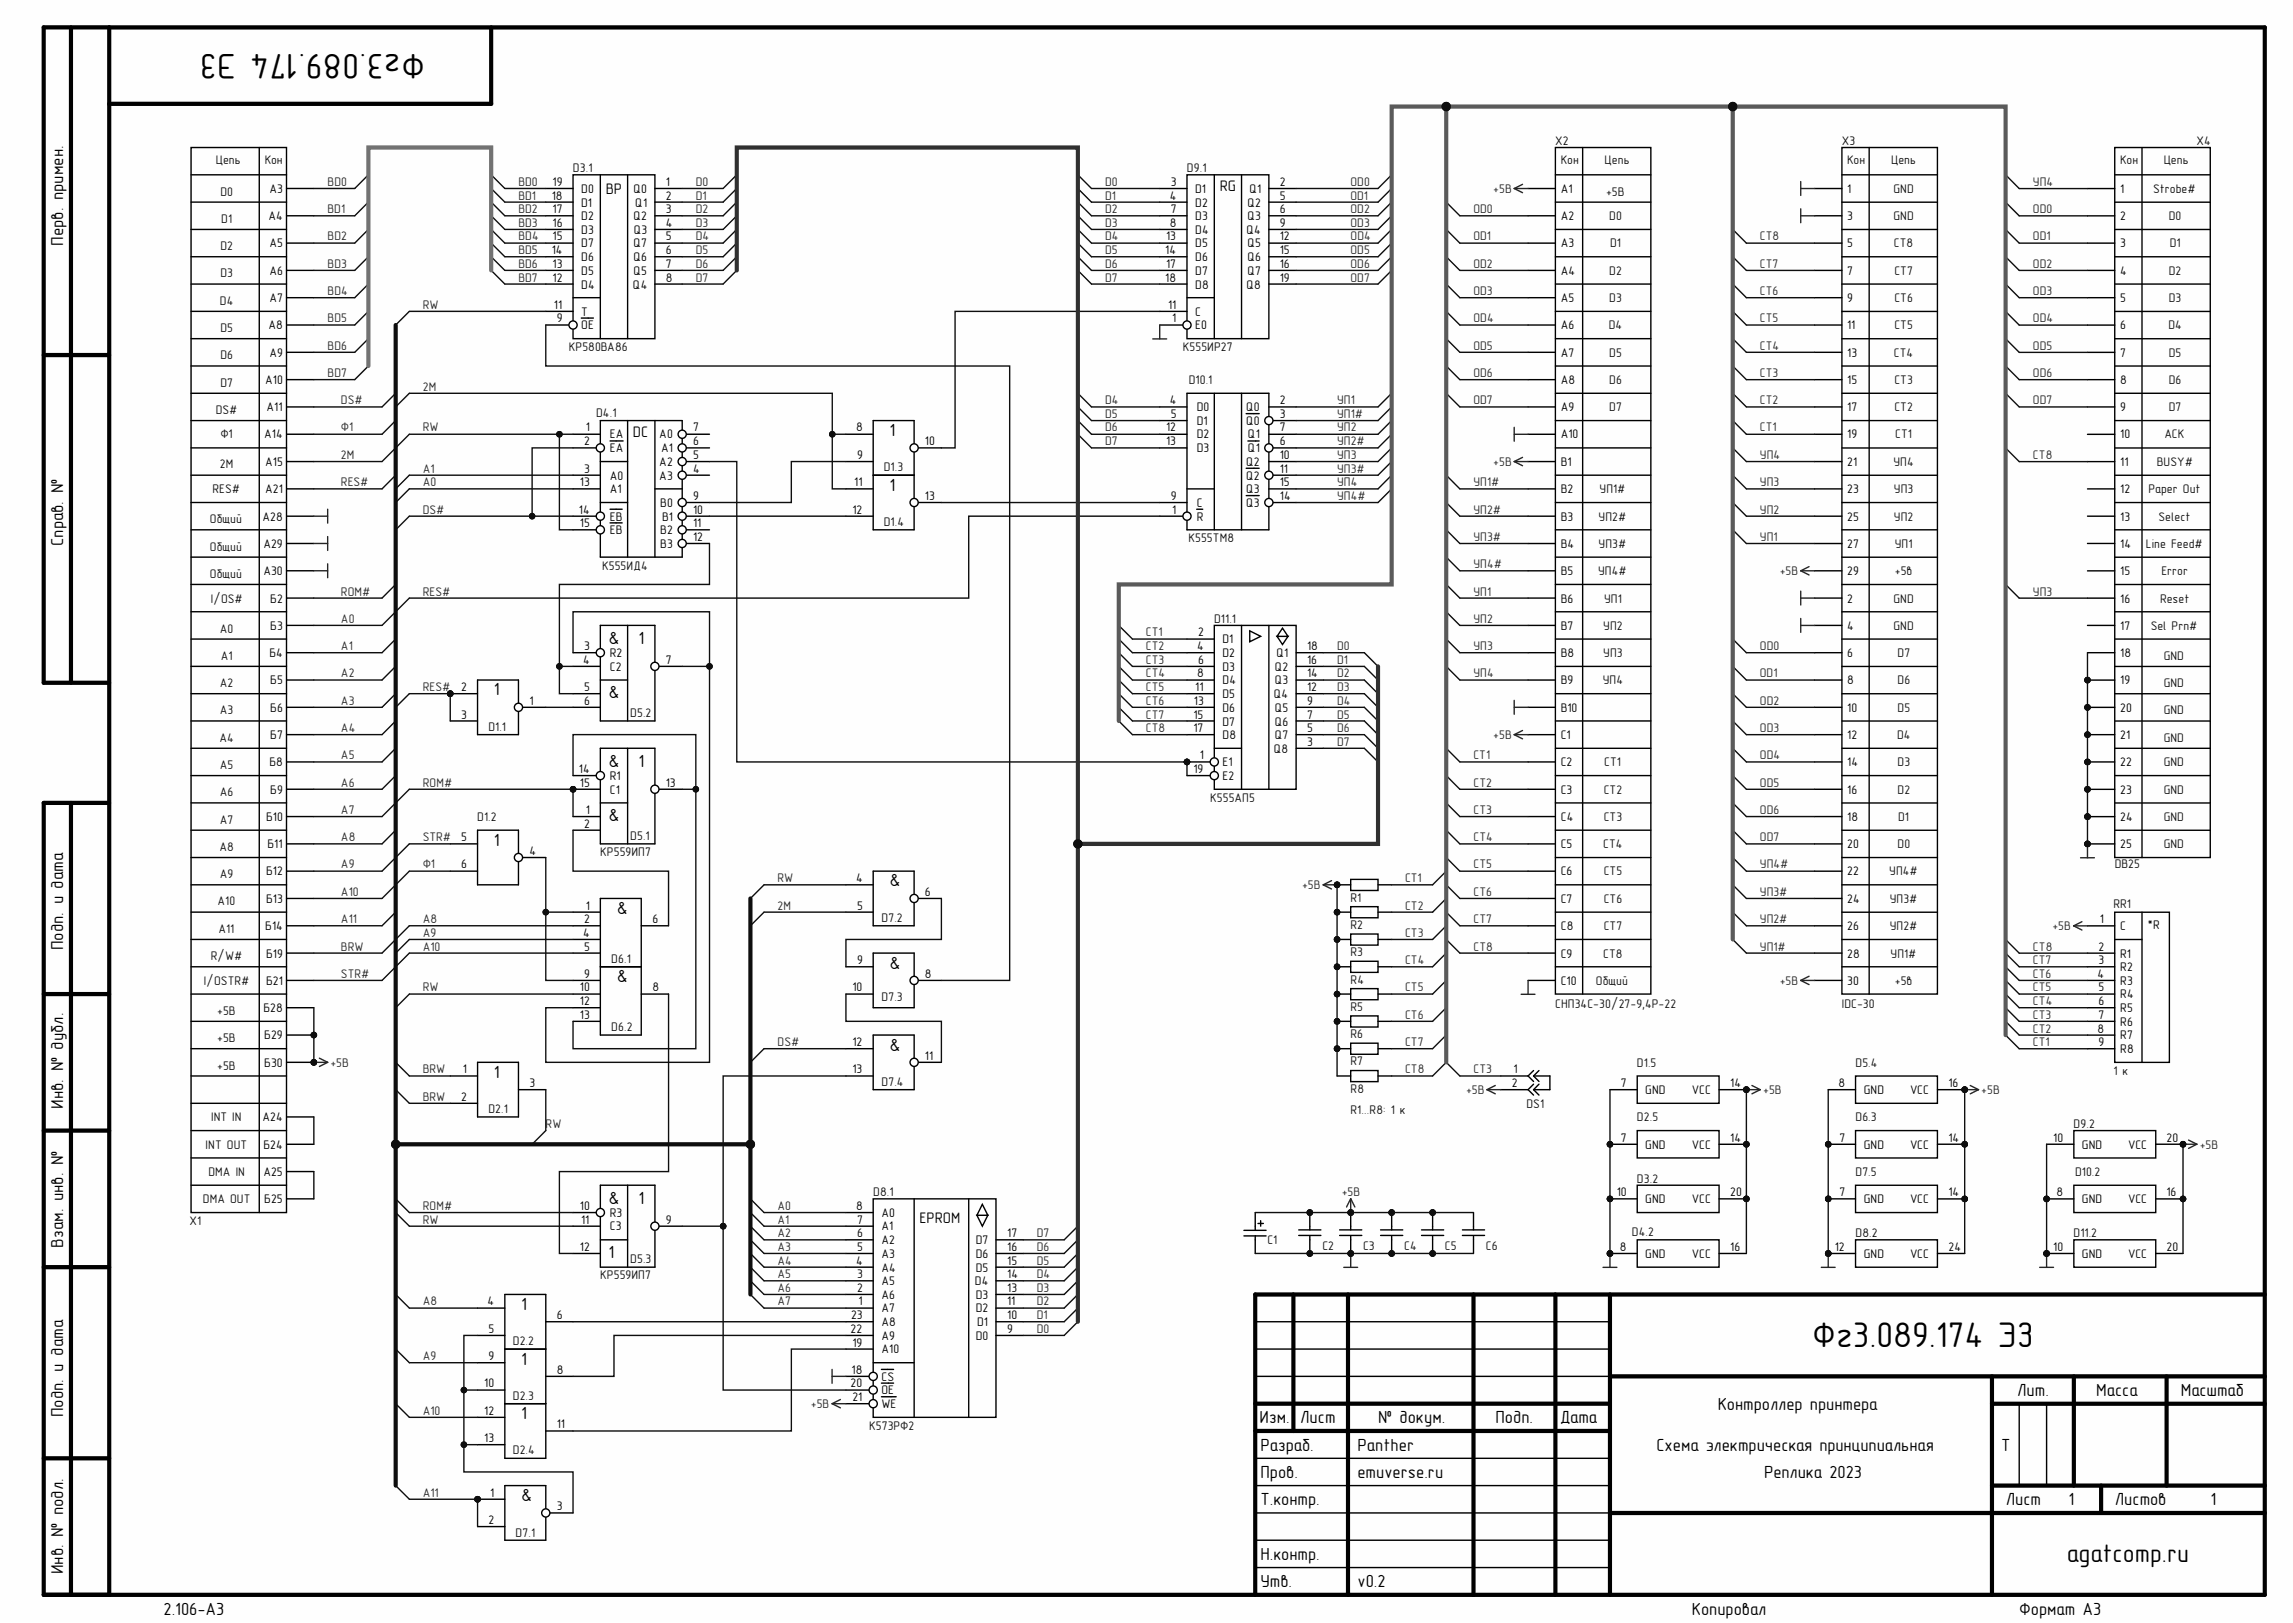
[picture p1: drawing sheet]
<svg xmlns="http://www.w3.org/2000/svg" width="420mm" height="297mm" viewBox="0 0 420 297" stroke-linecap="round" stroke-linejoin="round" font-family="sans-serif">
<defs><g id="words">
<g font-size="6.5">
<text x="77.8" y="9.8" transform="rotate(-180 77.8 9.8)">Фг3.089.174 ЭЗ</text>
<text x="331.8" y="246.6">Фг3.089.174 ЭЗ</text>
</g>
<text font-size="4.7" x="378.4" y="286">agatcomp.ru</text>
<g font-size="3.2">
<text x="11.6" y="45" transform="rotate(-90 11.6 45)">Перв. примен.</text>
<text x="162.8" y="79.8">1</text>
<text x="162.8" y="89.8">1</text>
<text x="11.6" y="99.9" transform="rotate(-90 11.6 99.9)">Справ. №</text>
<text x="111.4" y="117.8">&amp;</text>
<text x="116.9" y="117.8">1</text>
<text x="90.4" y="127.3">1</text>
<text x="111.4" y="127.8">&amp;</text>
<text x="111.4" y="140.3">&amp;</text>
<text x="116.9" y="140.3">1</text>
<text x="90.4" y="154.8">1</text>
<text x="111.4" y="150.3">&amp;</text>
<text x="112.9" y="167.3">&amp;</text>
<text x="162.8" y="162.2">&amp;</text>
<text x="11.6" y="173.9" transform="rotate(-90 11.6 173.9)">Подп. и дата</text>
<text x="112.9" y="179.8">&amp;</text>
<text x="162.8" y="177.3">&amp;</text>
<text x="90.4" y="197.3">1</text>
<text x="162.8" y="192.3">&amp;</text>
<text x="11.6" y="202.9" transform="rotate(-90 11.6 202.9)">Инв. № дубл.</text>
<text x="111.4" y="220.3">&amp;</text>
<text x="116.9" y="220.3">1</text>
<text x="11.6" y="228.4" transform="rotate(-90 11.6 228.4)">Взам. инв. №</text>
<text x="111.4" y="230.3">1</text>
<text x="95.4" y="239.8">1</text>
<text x="95.4" y="249.7">1</text>
<text x="369.3" y="255.5">Лит.</text>
<text x="383.8" y="255.5">Масса</text>
<text x="399.3" y="255.5">Масштаб</text>
<text x="11.6" y="259.4" transform="rotate(-90 11.6 259.4)">Подп. и дата</text>
<text x="95.4" y="259.7">1</text>
<text x="230.6" y="260.5">Изм.</text>
<text x="238" y="260.5">Лист</text>
<text x="252.3" y="260.5">№ докум.</text>
<text x="273.8" y="260.5">Подп.</text>
<text x="285.7" y="260.5">Дата</text>
<text x="314.5" y="258">Контроллер принтера</text>
<text x="230.8" y="265.5">Разраб.</text>
<text x="248.5" y="265.5">Panther</text>
<text x="303.3" y="265.5">Схема электрическая принципиальная</text>
<text x="366.4" y="265.5">T</text>
<text x="95.4" y="274.7">&amp;</text>
<text x="230.8" y="270.5">Пров.</text>
<text x="230.8" y="275.5">Т.контр.</text>
<text x="248.5" y="270.5">emuverse.ru</text>
<text x="323" y="270.5">Реплика 2023</text>
<text x="367.2" y="275.5">Лист</text>
<text x="378.7" y="275.5">1</text>
<text x="387.2" y="275.5">Листов</text>
<text x="404.7" y="275.5">1</text>
<text x="230.8" y="285.5">Н.контр.</text>
<text x="11.6" y="288.2" transform="rotate(-90 11.6 288.2)">Инв. № подл.</text>
<text x="230.8" y="290.5">Утв.</text>
<text x="248.5" y="290.5">v0.2</text>
<text x="29.9" y="295.5">2.106-A3</text>
<text x="309.8" y="295.5">Копировал</text>
<text x="369.7" y="295.5">Формат А3</text>
</g>
<g font-size="2.8">
<text x="110.9" y="35.5">BP</text>
<text x="223.3" y="35">RG</text>
<text x="115.9" y="79.9">DC</text>
<text x="168.3" y="223.8">EPROM</text>
</g>
<g font-size="2.3" fill="#0e0e0e">
<text x="284.7" y="26.5">X2</text>
<text x="337.2" y="26.5">X3</text>
<text x="402.1" y="26.5">X4</text>
<text x="39.5" y="30">Цепь</text>
<text x="40.3" y="35.8">D0</text>
<text x="48.5" y="30">Кон</text>
<text x="104.9" y="31.5">D3.1</text>
<text x="217.3" y="31.5">D9.1</text>
<text x="285.7" y="30">Кон</text>
<text x="293.8" y="30">Цепь</text>
<text x="294" y="35.8">+5В</text>
<text x="338.2" y="30">Кон</text>
<text x="346.2" y="30">Цепь</text>
<text x="346.7" y="35.3">GND</text>
<text x="388.2" y="30">Кон</text>
<text x="394.2" y="35.3">Strobe#</text>
<text x="396.1" y="30">Цепь</text>
<text x="40.5" y="40.8">D1</text>
<text x="294.6" y="40.3">D0</text>
<text x="346.7" y="40.3">GND</text>
<text x="397.1" y="40.3">D0</text>
<text x="40.3" y="45.8">D2</text>
<text x="294.8" y="45.3">D1</text>
<text x="346.7" y="45.3">CT8</text>
<text x="397.2" y="45.3">D1</text>
<text x="40.3" y="50.8">D3</text>
<text x="294.6" y="50.3">D2</text>
<text x="346.8" y="50.3">CT7</text>
<text x="397.1" y="50.3">D2</text>
<text x="40.3" y="55.8">D4</text>
<text x="294.6" y="55.3">D3</text>
<text x="346.8" y="55.3">CT6</text>
<text x="397.1" y="55.3">D3</text>
<text x="40.3" y="60.8">D5</text>
<text x="40.3" y="65.8">D6</text>
<text x="104.1" y="64.3">КР580ВА86</text>
<text x="216.6" y="64.3">К555ИР27</text>
<text x="294.5" y="60.3">D4</text>
<text x="294.6" y="65.3">D5</text>
<text x="346.7" y="65.3">CT4</text>
<text x="346.8" y="60.3">CT5</text>
<text x="397" y="60.3">D4</text>
<text x="397.1" y="65.3">D5</text>
<text x="40.3" y="70.8">D7</text>
<text x="217.7" y="70.2">D10.1</text>
<text x="294.6" y="70.2">D6</text>
<text x="346.8" y="70.2">CT3</text>
<text x="397.1" y="70.2">D6</text>
<text x="39.5" y="75.7">DS#</text>
<text x="109.1" y="76.3">D4.1</text>
<text x="294.6" y="75.2">D7</text>
<text x="346.8" y="75.2">CT2</text>
<text x="397.1" y="75.2">D7</text>
<text x="40.3" y="80.2">Ф1</text>
<text x="347" y="80.2">CT1</text>
<text x="396.3" y="80.2">ACK</text>
<text x="40.3" y="85.7">2М</text>
<text x="161.8" y="86.2">D1.3</text>
<text x="346.7" y="85.3">УП4</text>
<text x="394.9" y="85.3">BUSY#</text>
<text x="38.4" y="95.8">Общий</text>
<text x="38.9" y="90.3">RES#</text>
<text x="292.7" y="95.3">УП2#</text>
<text x="292.9" y="90.3">УП1#</text>
<text x="346.7" y="95.3">УП2</text>
<text x="346.7" y="90.3">УП3</text>
<text x="393.3" y="90.3">Paper Out</text>
<text x="395.2" y="95.3">Select</text>
<text x="38.4" y="100.8">Общий</text>
<text x="161.8" y="96.2">D1.4</text>
<text x="217.6" y="99.3">К555ТМ8</text>
<text x="292.7" y="100.3">УП3#</text>
<text x="346.9" y="100.3">УП1</text>
<text x="392.8" y="100.3">Line Feed#</text>
<text x="38.4" y="105.8">Общий</text>
<text x="110.2" y="104.3">К555ИД4</text>
<text x="292.6" y="105.3">УП4#</text>
<text x="346.9" y="105.3">+5в</text>
<text x="395.7" y="105.3">Error</text>
<text x="38.6" y="110.3">I/OS#</text>
<text x="222.3" y="114">D11.1</text>
<text x="293.7" y="110.3">УП1</text>
<text x="346.7" y="110.3">GND</text>
<text x="395.5" y="110.3">Reset</text>
<text x="40.3" y="115.8">A0</text>
<text x="293.5" y="115.3">УП2</text>
<text x="346.7" y="115.3">GND</text>
<text x="393.8" y="115.3">Sel Prn#</text>
<text x="40.3" y="125.8">A2</text>
<text x="40.4" y="120.8">A1</text>
<text x="293.4" y="125.3">УП4</text>
<text x="293.5" y="120.3">УП3</text>
<text x="347.4" y="125.3">D6</text>
<text x="347.4" y="120.3">D7</text>
<text x="396.1" y="120.8">GND</text>
<text x="396.1" y="125.8">GND</text>
<text x="40.3" y="130.8">A3</text>
<text x="115.4" y="131.3">D5.2</text>
<text x="347.4" y="130.2">D5</text>
<text x="396.1" y="130.8">GND</text>
<text x="40.2" y="135.7">A4</text>
<text x="89.4" y="133.7">D1.1</text>
<text x="347.3" y="135.2">D4</text>
<text x="396.1" y="135.7">GND</text>
<text x="40.3" y="140.7">A5</text>
<text x="293.7" y="140.2">CT1</text>
<text x="347.4" y="140.2">D3</text>
<text x="396.1" y="140.2">GND</text>
<text x="40.3" y="145.7">A6</text>
<text x="221.5" y="146.7">К555АП5</text>
<text x="293.6" y="145.2">CT2</text>
<text x="347.4" y="145.2">D2</text>
<text x="396.1" y="145.2">GND</text>
<text x="40.2" y="155.7">A8</text>
<text x="40.3" y="150.7">A7</text>
<text x="87.4" y="150.2">D1.2</text>
<text x="115.4" y="153.8">D5.1</text>
<text x="293.5" y="155.2">CT4</text>
<text x="293.6" y="150.2">CT3</text>
<text x="347.4" y="155.2">D0</text>
<text x="347.5" y="150.2">D1</text>
<text x="396.1" y="150.2">GND</text>
<text x="396.1" y="155.2">GND</text>
<text x="40.3" y="160.7">A9</text>
<text x="109.9" y="156.7">КР559ИП7</text>
<text x="293.6" y="160.2">CT5</text>
<text x="345.9" y="160.2">УП4#</text>
<text x="387.2" y="158.9">DB25</text>
<text x="39.8" y="165.7">A10</text>
<text x="247.3" y="165">R1</text>
<text x="293.6" y="165.2">CT6</text>
<text x="346" y="165.2">УП3#</text>
<text x="386.9" y="166.2">RR1</text>
<text x="40" y="170.7">A11</text>
<text x="161.4" y="168.8">D7.2</text>
<text x="247.3" y="170">R2</text>
<text x="293.6" y="170.3">CT7</text>
<text x="346" y="170.3">УП2#</text>
<text x="38.6" y="175.7">R/W#</text>
<text x="111.9" y="176.2">D6.1</text>
<text x="247.3" y="175">R3</text>
<text x="293.5" y="175.3">CT8</text>
<text x="346.1" y="175.3">УП1#</text>
<text x="37.3" y="180.3">I/OSTR#</text>
<text x="39.8" y="185.8">+5В</text>
<text x="161.4" y="183.2">D7.3</text>
<text x="247.3" y="180">R4</text>
<text x="247.3" y="185">R5</text>
<text x="284.7" y="184.5">СНП34С-30/27-9,4Р-22</text>
<text x="292.2" y="180.3">Общий</text>
<text x="337.2" y="184.5">IDC-30</text>
<text x="346.9" y="180.3">+5в</text>
<text x="39.8" y="190.8">+5В</text>
<text x="111.9" y="188.7">D6.2</text>
<text x="247.3" y="190">R6</text>
<text x="39.8" y="195.7">+5В</text>
<text x="247.3" y="195">R7</text>
<text x="299.7" y="195.2">D1.5</text>
<text x="339.7" y="195.2">D5.4</text>
<text x="386.9" y="196.8">1 к</text>
<text x="89.4" y="203.7">D2.1</text>
<text x="161.4" y="198.7">D7.4</text>
<text x="247.3" y="200.1">R8</text>
<text x="247.3" y="204">R1...R8: 1 к</text>
<text x="279.5" y="202.8">DS1</text>
<text x="38.7" y="205.2">INT IN</text>
<text x="299.7" y="205.2">D2.5</text>
<text x="339.7" y="205.2">D6.3</text>
<text x="379.6" y="206.4">D9.2</text>
<text x="37.6" y="210.2">INT OUT</text>
<text x="38.2" y="215.2">DMA IN</text>
<text x="339.7" y="215.2">D7.5</text>
<text x="379.9" y="215.2">D10.2</text>
<text x="37.1" y="220.2">DMA OUT</text>
<text x="159.9" y="218.9">D8.1</text>
<text x="299.7" y="216.5">D3.2</text>
<text x="34.7" y="224.3">X1</text>
<text x="232" y="227.7">C1</text>
<text x="298.8" y="226.2">D4.2</text>
<text x="339.7" y="226.5">D8.2</text>
<text x="379.6" y="226.5">D11.2</text>
<text x="115.4" y="231.2">D5.3</text>
<text x="242.1" y="228.8">C2</text>
<text x="249.5" y="228.8">C3</text>
<text x="257.1" y="228.8">C4</text>
<text x="264.5" y="228.8">C5</text>
<text x="272" y="228.8">C6</text>
<text x="109.9" y="234.2">КР559ИП7</text>
<text x="93.9" y="246.2">D2.2</text>
<text x="93.9" y="256.2">D2.3</text>
<text x="159.1" y="261.8">К573РФ2</text>
<text x="93.9" y="266.2">D2.4</text>
<text x="94.4" y="281.2">D7.1</text>
</g>
<g font-size="2.3">
<text x="49.3" y="35.3">A3</text>
<text x="101.2" y="34">19</text>
<text x="106.4" y="35.3">D0</text>
<text x="116" y="35.3">Q0</text>
<text x="121.9" y="34">1</text>
<text x="214.4" y="34">3</text>
<text x="218.8" y="35.3">D1</text>
<text x="228.7" y="35.3">Q1</text>
<text x="234.3" y="34">2</text>
<text x="285.7" y="35.3">A1</text>
<text x="338.2" y="35.3">1</text>
<text x="388.2" y="35.3">1</text>
<text x="49.1" y="40.3">A4</text>
<text x="101" y="36.6">18</text>
<text x="101.2" y="39">17</text>
<text x="101.2" y="41.6">16</text>
<text x="106.4" y="37.8">D1</text>
<text x="106.4" y="40.3">D2</text>
<text x="116" y="40.3">Q2</text>
<text x="116.3" y="37.8">Q1</text>
<text x="121.9" y="36.6">2</text>
<text x="121.9" y="39">3</text>
<text x="121.9" y="41.6">4</text>
<text x="214.2" y="36.6">4</text>
<text x="214.2" y="41.6">8</text>
<text x="214.4" y="39">7</text>
<text x="218.8" y="37.8">D2</text>
<text x="218.8" y="40.3">D3</text>
<text x="228.4" y="37.8">Q2</text>
<text x="228.4" y="40.3">Q3</text>
<text x="234.3" y="36.6">5</text>
<text x="234.3" y="39">6</text>
<text x="234.3" y="41.6">9</text>
<text x="285.7" y="40.3">A2</text>
<text x="338.2" y="40.3">3</text>
<text x="388.2" y="40.3">2</text>
<text x="49.3" y="45.3">A5</text>
<text x="101" y="46.5">14</text>
<text x="101.2" y="44">15</text>
<text x="106.4" y="42.8">D3</text>
<text x="106.4" y="47.8">D6</text>
<text x="106.4" y="45.3">D7</text>
<text x="116" y="47.8">Q6</text>
<text x="116" y="45.3">Q7</text>
<text x="116.1" y="42.8">Q3</text>
<text x="121.9" y="46.5">6</text>
<text x="121.9" y="44">5</text>
<text x="213.3" y="46.5">14</text>
<text x="213.5" y="44">13</text>
<text x="218.8" y="42.8">D4</text>
<text x="218.8" y="45.3">D5</text>
<text x="218.8" y="47.8">D6</text>
<text x="228.2" y="42.8">Q4</text>
<text x="228.4" y="45.3">Q5</text>
<text x="228.4" y="47.8">Q6</text>
<text x="234.3" y="44">12</text>
<text x="234.3" y="46.5">15</text>
<text x="285.7" y="45.3">A3</text>
<text x="338.2" y="45.3">5</text>
<text x="388.2" y="45.3">3</text>
<text x="49.3" y="50.3">A6</text>
<text x="101.2" y="51.5">12</text>
<text x="101.2" y="49">13</text>
<text x="106.4" y="52.8">D4</text>
<text x="106.4" y="50.3">D5</text>
<text x="115.9" y="52.8">Q4</text>
<text x="116" y="50.3">Q5</text>
<text x="121.9" y="51.5">8</text>
<text x="121.9" y="49">7</text>
<text x="213.3" y="51.5">18</text>
<text x="213.5" y="49">17</text>
<text x="218.8" y="50.3">D7</text>
<text x="218.8" y="52.8">D8</text>
<text x="228.2" y="52.8">Q8</text>
<text x="228.4" y="50.3">Q7</text>
<text x="234.3" y="49">16</text>
<text x="234.3" y="51.5">19</text>
<text x="285.7" y="50.3">A4</text>
<text x="338.2" y="50.3">7</text>
<text x="388.2" y="50.3">4</text>
<text x="49.3" y="55.3">A7</text>
<text x="101.4" y="56.5">11</text>
<text x="101.9" y="59">9</text>
<text x="106.4" y="57.8">T</text>
<text x="213.8" y="56.5">11</text>
<text x="214.6" y="59">1</text>
<text x="218.8" y="57.8">C</text>
<text x="285.7" y="55.3">A5</text>
<text x="338.2" y="55.3">9</text>
<text x="388.2" y="55.3">5</text>
<text x="49.1" y="60.3">A8</text>
<text x="49.3" y="65.3">A9</text>
<text x="106.4" y="60.3">OE</text>
<text x="218.8" y="60.3">E0</text>
<text x="285.7" y="60.3">A6</text>
<text x="285.7" y="65.3">A7</text>
<text x="338.2" y="60.3">11</text>
<text x="338.2" y="65.3">13</text>
<text x="388.2" y="60.3">6</text>
<text x="388.2" y="65.3">7</text>
<text x="48.6" y="70.2">A10</text>
<text x="285.7" y="70.2">A8</text>
<text x="338.2" y="70.2">15</text>
<text x="388.2" y="70.2">8</text>
<text x="48.8" y="75.2">A11</text>
<text x="214.2" y="74">4</text>
<text x="214.4" y="76.5">5</text>
<text x="219.1" y="75.2">D0</text>
<text x="219.1" y="77.8">D1</text>
<text x="228.1" y="75.2">Q0</text>
<text x="228.1" y="77.8">Q0</text>
<text x="234.3" y="74">2</text>
<text x="234.3" y="76.5">3</text>
<text x="285.7" y="75.2">A9</text>
<text x="338.2" y="75.2">17</text>
<text x="388.2" y="75.2">9</text>
<text x="48.4" y="80.2">A14</text>
<text x="106.9" y="81.5">2</text>
<text x="107.3" y="79">1</text>
<text x="111.7" y="80.2">EA</text>
<text x="111.7" y="82.8">EA</text>
<text x="120.7" y="80.2">A0</text>
<text x="121" y="82.8">A1</text>
<text x="126.9" y="79">7</text>
<text x="126.9" y="81.5">6</text>
<text x="156.7" y="79">8</text>
<text x="169.3" y="81.5">10</text>
<text x="213.5" y="79">12</text>
<text x="213.5" y="81.5">13</text>
<text x="219.1" y="80.2">D2</text>
<text x="219.1" y="82.8">D3</text>
<text x="228.5" y="80.2">Q1</text>
<text x="228.5" y="82.8">Q1</text>
<text x="234.3" y="79">7</text>
<text x="234.3" y="81.5">6</text>
<text x="285.7" y="80.2">A10</text>
<text x="338.2" y="80.2">19</text>
<text x="388.2" y="80.2">10</text>
<text x="48.6" y="85.3">A15</text>
<text x="106.2" y="89">13</text>
<text x="106.9" y="86.5">3</text>
<text x="111.7" y="87.8">A0</text>
<text x="120.7" y="85.3">A2</text>
<text x="120.7" y="87.8">A3</text>
<text x="126.9" y="84">5</text>
<text x="126.9" y="86.5">4</text>
<text x="156.4" y="89">11</text>
<text x="156.9" y="84">9</text>
<text x="228.1" y="85.3">Q2</text>
<text x="228.1" y="87.8">Q2</text>
<text x="234.3" y="84">10</text>
<text x="234.3" y="86.5">11</text>
<text x="234.3" y="89">15</text>
<text x="285.7" y="85.3">B1</text>
<text x="338.2" y="85.3">21</text>
<text x="388.2" y="85.3">11</text>
<text x="48" y="95.3">A28</text>
<text x="48.6" y="90.3">A21</text>
<text x="106" y="94">14</text>
<text x="111.7" y="95.3">EB</text>
<text x="111.7" y="90.3">A1</text>
<text x="120.9" y="92.8">B0</text>
<text x="121.2" y="95.3">B1</text>
<text x="126.9" y="91.5">9</text>
<text x="126.9" y="94">10</text>
<text x="156.1" y="94">12</text>
<text x="169.3" y="91.5">13</text>
<text x="214.4" y="91.5">9</text>
<text x="214.6" y="94">1</text>
<text x="219.1" y="95.3">R</text>
<text x="219.1" y="92.8">C</text>
<text x="228.1" y="90.3">Q3</text>
<text x="228.1" y="92.8">Q3</text>
<text x="234.3" y="91.5">14</text>
<text x="285.7" y="90.3">B2</text>
<text x="285.7" y="95.3">B3</text>
<text x="338.2" y="90.3">23</text>
<text x="338.2" y="95.3">25</text>
<text x="388.2" y="90.3">12</text>
<text x="388.2" y="95.3">13</text>
<text x="48.2" y="100.3">A29</text>
<text x="106.2" y="96.5">15</text>
<text x="111.7" y="97.7">EB</text>
<text x="120.9" y="97.7">B2</text>
<text x="120.9" y="100.3">B3</text>
<text x="126.9" y="96.5">11</text>
<text x="126.9" y="99">12</text>
<text x="285.7" y="100.3">B4</text>
<text x="338.2" y="100.3">27</text>
<text x="388.2" y="100.3">14</text>
<text x="48.2" y="105.3">A30</text>
<text x="285.7" y="105.3">B5</text>
<text x="338.2" y="105.3">29</text>
<text x="388.2" y="105.3">15</text>
<text x="49.5" y="110.3">Б2</text>
<text x="285.7" y="110.3">B6</text>
<text x="338.2" y="110.3">2</text>
<text x="388.2" y="110.3">16</text>
<text x="49.5" y="115.3">Б3</text>
<text x="106.9" y="119">3</text>
<text x="219.2" y="119">4</text>
<text x="219.3" y="116.5">2</text>
<text x="223.8" y="117.7">D1</text>
<text x="239.3" y="119">18</text>
<text x="285.7" y="115.3">B7</text>
<text x="338.2" y="115.3">4</text>
<text x="388.2" y="115.3">17</text>
<text x="49.3" y="120.3">Б4</text>
<text x="49.5" y="125.3">Б5</text>
<text x="106.8" y="121.4">4</text>
<text x="111.7" y="120.3">R2</text>
<text x="111.7" y="122.7">C2</text>
<text x="121.9" y="121.4">7</text>
<text x="219.2" y="124">8</text>
<text x="219.3" y="121.4">6</text>
<text x="223.8" y="120.3">D2</text>
<text x="223.8" y="122.7">D3</text>
<text x="223.8" y="125.3">D4</text>
<text x="233.4" y="122.7">Q2</text>
<text x="233.4" y="125.3">Q3</text>
<text x="233.7" y="120.3">Q1</text>
<text x="239.3" y="121.4">16</text>
<text x="239.3" y="124">14</text>
<text x="285.7" y="120.3">B8</text>
<text x="285.7" y="125.3">B9</text>
<text x="338.2" y="120.3">6</text>
<text x="338.2" y="125.3">8</text>
<text x="388.2" y="120.3">18</text>
<text x="388.2" y="125.3">19</text>
<text x="49.5" y="130.2">Б6</text>
<text x="84.4" y="126.5">2</text>
<text x="84.4" y="131.5">3</text>
<text x="96.9" y="129">1</text>
<text x="106.9" y="126.5">5</text>
<text x="106.9" y="129">6</text>
<text x="218.5" y="131.5">15</text>
<text x="218.6" y="129">13</text>
<text x="218.8" y="126.5">11</text>
<text x="223.8" y="127.8">D5</text>
<text x="223.8" y="130.2">D6</text>
<text x="233.2" y="127.8">Q4</text>
<text x="233.4" y="130.2">Q5</text>
<text x="239.3" y="126.5">12</text>
<text x="239.3" y="129">9</text>
<text x="239.3" y="131.5">7</text>
<text x="285.7" y="130.2">B10</text>
<text x="338.2" y="130.2">10</text>
<text x="388.2" y="130.2">20</text>
<text x="49.5" y="135.2">Б7</text>
<text x="218.5" y="134">17</text>
<text x="223.8" y="132.8">D7</text>
<text x="223.8" y="135.2">D8</text>
<text x="233.2" y="137.8">Q8</text>
<text x="233.4" y="132.8">Q6</text>
<text x="233.4" y="135.2">Q7</text>
<text x="239.3" y="134">5</text>
<text x="239.3" y="136.5">3</text>
<text x="285.7" y="135.2">C1</text>
<text x="338.2" y="135.2">12</text>
<text x="388.2" y="135.2">21</text>
<text x="49.3" y="140.2">Б8</text>
<text x="106" y="141.5">14</text>
<text x="106.2" y="144">15</text>
<text x="111.7" y="142.8">R1</text>
<text x="121.9" y="144">13</text>
<text x="218.5" y="141.5">19</text>
<text x="219.7" y="139">1</text>
<text x="223.8" y="142.8">E2</text>
<text x="223.8" y="140.2">E1</text>
<text x="285.7" y="140.2">C2</text>
<text x="338.2" y="140.2">14</text>
<text x="388.2" y="140.2">22</text>
<text x="49.5" y="145.2">Б9</text>
<text x="107.3" y="148.9">1</text>
<text x="111.7" y="145.2">C1</text>
<text x="285.7" y="145.2">C3</text>
<text x="338.2" y="145.2">16</text>
<text x="388.2" y="145.2">23</text>
<text x="48.7" y="150.2">Б10</text>
<text x="49" y="155.2">Б11</text>
<text x="84.4" y="153.9">5</text>
<text x="106.9" y="151.5">2</text>
<text x="285.7" y="150.2">C4</text>
<text x="285.7" y="155.2">C5</text>
<text x="338.2" y="150.2">18</text>
<text x="338.2" y="155.2">20</text>
<text x="388.2" y="150.2">24</text>
<text x="388.2" y="155.2">25</text>
<text x="48.7" y="160.2">Б12</text>
<text x="84.4" y="158.9">6</text>
<text x="96.9" y="156.5">4</text>
<text x="156.7" y="161.5">4</text>
<text x="285.7" y="160.2">C6</text>
<text x="338.2" y="160.2">22</text>
<text x="48.7" y="165.2">Б13</text>
<text x="107.3" y="166.5">1</text>
<text x="156.9" y="166.5">5</text>
<text x="169.3" y="163.9">6</text>
<text x="285.7" y="165.2">C7</text>
<text x="338.2" y="165.2">24</text>
<text x="48.6" y="170.3">Б14</text>
<text x="106.8" y="171.5">4</text>
<text x="106.9" y="169">2</text>
<text x="106.9" y="174">5</text>
<text x="119.4" y="169">6</text>
<text x="285.7" y="170.3">C8</text>
<text x="338.2" y="170.3">26</text>
<text x="384.2" y="174">2</text>
<text x="384.5" y="169">1</text>
<text x="388.2" y="170.3">С</text>
<text x="393.2" y="169.9">*R</text>
<text x="48.7" y="175.3">Б19</text>
<text x="106.9" y="179">9</text>
<text x="156.9" y="176.5">9</text>
<text x="169.3" y="179">8</text>
<text x="285.7" y="175.3">C9</text>
<text x="338.2" y="175.3">28</text>
<text x="384" y="179">4</text>
<text x="384.2" y="176.5">3</text>
<text x="388.2" y="175.3">R1</text>
<text x="388.2" y="177.7">R2</text>
<text x="48.2" y="185.3">Б28</text>
<text x="48.7" y="180.3">Б21</text>
<text x="106.2" y="181.4">10</text>
<text x="106.2" y="184">12</text>
<text x="119.4" y="181.4">8</text>
<text x="156.1" y="181.4">10</text>
<text x="285.7" y="180.3">C10</text>
<text x="338.2" y="180.3">30</text>
<text x="384.2" y="181.4">5</text>
<text x="384.2" y="184">6</text>
<text x="388.2" y="180.3">R3</text>
<text x="388.2" y="182.7">R4</text>
<text x="388.2" y="185.3">R5</text>
<text x="48.4" y="190.2">Б29</text>
<text x="106.2" y="186.4">13</text>
<text x="156.1" y="191.4">12</text>
<text x="384" y="189">8</text>
<text x="384.2" y="186.4">7</text>
<text x="384.2" y="191.4">9</text>
<text x="388.2" y="187.7">R6</text>
<text x="388.2" y="190.2">R7</text>
<text x="48.4" y="195.2">Б30</text>
<text x="84.8" y="196.4">1</text>
<text x="156.1" y="196.4">13</text>
<text x="169.3" y="194">11</text>
<text x="277.1" y="196.4">1</text>
<text x="388.2" y="192.7">R8</text>
<text x="84.4" y="201.4">2</text>
<text x="96.9" y="199">3</text>
<text x="276.8" y="199">2</text>
<text x="296.7" y="199">7</text>
<text x="301.2" y="200.2">GND</text>
<text x="309.8" y="200.2">VCC</text>
<text x="316.8" y="199">14</text>
<text x="336.6" y="199">8</text>
<text x="341.2" y="200.2">GND</text>
<text x="349.7" y="200.2">VCC</text>
<text x="356.7" y="199">16</text>
<text x="48" y="205.2">A24</text>
<text x="296.7" y="209">7</text>
<text x="316.8" y="209">14</text>
<text x="336.8" y="209">7</text>
<text x="356.7" y="209">14</text>
<text x="375.9" y="209">10</text>
<text x="396.6" y="209">20</text>
<text x="48.2" y="215.2">A25</text>
<text x="48.2" y="210.2">Б24</text>
<text x="301.2" y="210.2">GND</text>
<text x="309.8" y="210.2">VCC</text>
<text x="341.2" y="210.2">GND</text>
<text x="349.7" y="210.2">VCC</text>
<text x="381.2" y="210.2">GND</text>
<text x="389.6" y="210.2">VCC</text>
<text x="48.4" y="220.2">Б25</text>
<text x="106.2" y="221.5">10</text>
<text x="156.7" y="221.5">8</text>
<text x="296" y="218.9">10</text>
<text x="301.2" y="220.2">GND</text>
<text x="309.8" y="220.2">VCC</text>
<text x="316.8" y="218.9">20</text>
<text x="336.8" y="218.9">7</text>
<text x="341.2" y="220.2">GND</text>
<text x="349.7" y="220.2">VCC</text>
<text x="356.7" y="218.9">14</text>
<text x="376.5" y="218.9">8</text>
<text x="381.2" y="220.2">GND</text>
<text x="389.6" y="220.2">VCC</text>
<text x="396.6" y="218.9">16</text>
<text x="106.4" y="223.9">11</text>
<text x="111.7" y="222.7">R3</text>
<text x="111.7" y="225.2">C3</text>
<text x="121.9" y="223.9">9</text>
<text x="156.9" y="223.9">7</text>
<text x="156.9" y="226.5">6</text>
<text x="161.4" y="222.7">A0</text>
<text x="161.4" y="225.2">A1</text>
<text x="161.4" y="227.7">A2</text>
<text x="178.7" y="227.7">D7</text>
<text x="184.4" y="226.5">17</text>
<text x="106.2" y="228.9">12</text>
<text x="156.7" y="231.5">4</text>
<text x="156.9" y="228.9">5</text>
<text x="156.9" y="233.9">3</text>
<text x="161.4" y="230.2">A3</text>
<text x="161.4" y="232.7">A4</text>
<text x="178.7" y="232.7">D5</text>
<text x="178.7" y="230.2">D6</text>
<text x="184.4" y="233.9">14</text>
<text x="184.4" y="231.5">15</text>
<text x="184.4" y="228.9">16</text>
<text x="296.6" y="228.9">8</text>
<text x="301.2" y="230.2">GND</text>
<text x="309.8" y="230.2">VCC</text>
<text x="316.8" y="228.9">16</text>
<text x="335.9" y="228.9">12</text>
<text x="341.2" y="230.2">GND</text>
<text x="349.7" y="230.2">VCC</text>
<text x="356.7" y="228.9">24</text>
<text x="375.9" y="228.9">10</text>
<text x="381.2" y="230.2">GND</text>
<text x="389.6" y="230.2">VCC</text>
<text x="396.6" y="228.9">20</text>
<text x="89.2" y="238.9">4</text>
<text x="156.9" y="236.5">2</text>
<text x="157.2" y="238.9">1</text>
<text x="161.4" y="235.2">A5</text>
<text x="161.4" y="237.7">A6</text>
<text x="178.5" y="235.2">D4</text>
<text x="178.7" y="237.7">D3</text>
<text x="184.4" y="238.9">11</text>
<text x="184.4" y="236.5">13</text>
<text x="89.4" y="243.9">5</text>
<text x="101.9" y="241.4">6</text>
<text x="155.7" y="243.9">22</text>
<text x="155.8" y="241.4">23</text>
<text x="161.4" y="240.2">A7</text>
<text x="161.4" y="242.7">A8</text>
<text x="161.4" y="245.2">A9</text>
<text x="178.7" y="245.2">D0</text>
<text x="178.7" y="240.2">D2</text>
<text x="178.9" y="242.7">D1</text>
<text x="184.4" y="243.9">9</text>
<text x="184.4" y="241.4">10</text>
<text x="89.4" y="248.9">9</text>
<text x="101.9" y="251.4">8</text>
<text x="155.9" y="251.4">18</text>
<text x="156.1" y="246.4">19</text>
<text x="161.4" y="247.7">A10</text>
<text x="88.7" y="253.9">10</text>
<text x="155.7" y="253.9">20</text>
<text x="156.1" y="256.4">21</text>
<text x="161.4" y="252.7">CS</text>
<text x="161.4" y="255.2">OE</text>
<text x="161.4" y="257.7">WE</text>
<text x="88.7" y="264">13</text>
<text x="88.7" y="259">12</text>
<text x="101.9" y="261.4">11</text>
<text x="89.8" y="273.9">1</text>
<text x="89.4" y="278.9">2</text>
<text x="101.9" y="276.4">3</text>
</g>
<g font-size="2.3" fill="#262626">
<text x="60" y="34">BD0</text>
<text x="94.9" y="34">BD0</text>
<text x="127.4" y="34">D0</text>
<text x="202.3" y="34">D0</text>
<text x="247.3" y="34">OD0</text>
<text x="273.4" y="35.3">+5В</text>
<text x="372.2" y="34">УП4</text>
<text x="60" y="39">BD1</text>
<text x="94.9" y="36.6">BD1</text>
<text x="94.9" y="39">BD2</text>
<text x="94.9" y="41.6">BD3</text>
<text x="127.4" y="36.6">D1</text>
<text x="127.4" y="39">D2</text>
<text x="127.4" y="41.6">D3</text>
<text x="202.3" y="36.6">D1</text>
<text x="202.3" y="39">D2</text>
<text x="202.3" y="41.6">D3</text>
<text x="247.3" y="36.6">OD1</text>
<text x="247.3" y="39">OD2</text>
<text x="247.3" y="41.6">OD3</text>
<text x="269.8" y="39">OD0</text>
<text x="372.2" y="39">OD0</text>
<text x="60" y="44">BD2</text>
<text x="94.9" y="44">BD4</text>
<text x="94.9" y="46.5">BD5</text>
<text x="127.4" y="44">D4</text>
<text x="127.4" y="46.5">D5</text>
<text x="202.3" y="44">D4</text>
<text x="202.3" y="46.5">D5</text>
<text x="247.3" y="44">OD4</text>
<text x="247.3" y="46.5">OD5</text>
<text x="269.8" y="44">OD1</text>
<text x="322.2" y="44">CT8</text>
<text x="372.2" y="44">OD1</text>
<text x="60" y="49">BD3</text>
<text x="60" y="54">BD4</text>
<text x="94.9" y="49">BD6</text>
<text x="94.9" y="51.5">BD7</text>
<text x="127.4" y="49">D6</text>
<text x="127.4" y="51.5">D7</text>
<text x="202.3" y="49">D6</text>
<text x="202.3" y="51.5">D7</text>
<text x="247.3" y="49">OD6</text>
<text x="247.3" y="51.5">OD7</text>
<text x="269.8" y="49">OD2</text>
<text x="269.8" y="54">OD3</text>
<text x="322.2" y="54">CT6</text>
<text x="322.2" y="49">CT7</text>
<text x="372.2" y="49">OD2</text>
<text x="372.2" y="54">OD3</text>
<text x="60" y="59">BD5</text>
<text x="77.4" y="56.5">RW</text>
<text x="269.8" y="59">OD4</text>
<text x="322.2" y="59">CT5</text>
<text x="372.2" y="59">OD4</text>
<text x="60" y="64">BD6</text>
<text x="269.8" y="64">OD5</text>
<text x="322.2" y="64">CT4</text>
<text x="372.2" y="64">OD5</text>
<text x="60" y="69">BD7</text>
<text x="77.4" y="71.5">2M</text>
<text x="269.8" y="69">OD6</text>
<text x="322.2" y="69">CT3</text>
<text x="372.2" y="69">OD6</text>
<text x="62.4" y="74">DS#</text>
<text x="202.3" y="74">D4</text>
<text x="202.3" y="76.5">D5</text>
<text x="244.8" y="74">УП1</text>
<text x="244.8" y="76.5">УП1#</text>
<text x="269.8" y="74">OD7</text>
<text x="322.2" y="74">CT2</text>
<text x="372.2" y="74">OD7</text>
<text x="62.4" y="79">Ф1</text>
<text x="77.4" y="79">RW</text>
<text x="202.3" y="79">D6</text>
<text x="202.3" y="81.5">D7</text>
<text x="244.8" y="79">УП2</text>
<text x="244.8" y="81.5">УП2#</text>
<text x="322.2" y="79">CT1</text>
<text x="62.4" y="84">2M</text>
<text x="62.4" y="89">RES#</text>
<text x="77.4" y="86.5">A1</text>
<text x="77.4" y="89">A0</text>
<text x="244.8" y="84">УП3</text>
<text x="244.8" y="89">УП4</text>
<text x="244.8" y="86.5">УП3#</text>
<text x="269.8" y="89">УП1#</text>
<text x="273.4" y="85.3">+5В</text>
<text x="322.2" y="89">УП3</text>
<text x="322.2" y="84">УП4</text>
<text x="372.2" y="84">CT8</text>
<text x="77.4" y="94">DS#</text>
<text x="244.8" y="91.5">УП4#</text>
<text x="269.8" y="94">УП2#</text>
<text x="322.2" y="94">УП2</text>
<text x="269.8" y="99">УП3#</text>
<text x="322.2" y="99">УП1</text>
<text x="269.8" y="104">УП4#</text>
<text x="325.8" y="105.3">+5В</text>
<text x="62.4" y="109">ROM#</text>
<text x="62.4" y="114">A0</text>
<text x="77.4" y="109">RES#</text>
<text x="269.8" y="109">УП1</text>
<text x="269.8" y="114">УП2</text>
<text x="372.2" y="109">УП3</text>
<text x="62.4" y="119">A1</text>
<text x="209.8" y="116.5">CT1</text>
<text x="209.8" y="119">CT2</text>
<text x="244.8" y="119">D0</text>
<text x="269.8" y="119">УП3</text>
<text x="322.2" y="119">OD0</text>
<text x="62.4" y="124">A2</text>
<text x="209.8" y="121.4">CT3</text>
<text x="209.8" y="124">CT4</text>
<text x="244.8" y="121.4">D1</text>
<text x="244.8" y="124">D2</text>
<text x="269.8" y="124">УП4</text>
<text x="322.2" y="124">OD1</text>
<text x="62.4" y="129">A3</text>
<text x="77.4" y="126.5">RES#</text>
<text x="209.8" y="126.5">CT5</text>
<text x="209.8" y="129">CT6</text>
<text x="209.8" y="131.5">CT7</text>
<text x="244.8" y="126.5">D3</text>
<text x="244.8" y="129">D4</text>
<text x="244.8" y="131.5">D5</text>
<text x="322.2" y="129">OD2</text>
<text x="62.4" y="134">A4</text>
<text x="209.8" y="134">CT8</text>
<text x="244.8" y="134">D6</text>
<text x="244.8" y="136.5">D7</text>
<text x="273.4" y="135.2">+5В</text>
<text x="322.2" y="134">OD3</text>
<text x="62.4" y="139">A5</text>
<text x="62.4" y="144">A6</text>
<text x="77.4" y="144">ROM#</text>
<text x="269.8" y="139">CT1</text>
<text x="269.8" y="144">CT2</text>
<text x="322.2" y="139">OD4</text>
<text x="322.2" y="144">OD5</text>
<text x="62.4" y="148.9">A7</text>
<text x="269.8" y="148.9">CT3</text>
<text x="322.2" y="148.9">OD6</text>
<text x="62.4" y="153.9">A8</text>
<text x="77.4" y="153.9">STR#</text>
<text x="269.8" y="153.9">CT4</text>
<text x="322.2" y="153.9">OD7</text>
<text x="62.4" y="158.9">A9</text>
<text x="77.4" y="158.9">Ф1</text>
<text x="142.4" y="161.5">RW</text>
<text x="257.2" y="161.5">CT1</text>
<text x="269.8" y="158.9">CT5</text>
<text x="322.2" y="158.9">УП4#</text>
<text x="62.4" y="163.9">A10</text>
<text x="142.4" y="166.5">2M</text>
<text x="238.4" y="162.7">+5В</text>
<text x="257.2" y="166.5">CT2</text>
<text x="269.8" y="163.9">CT6</text>
<text x="322.2" y="163.9">УП3#</text>
<text x="62.4" y="169">A11</text>
<text x="62.4" y="174">BRW</text>
<text x="77.4" y="169">A8</text>
<text x="77.4" y="171.5">A9</text>
<text x="77.4" y="174">A10</text>
<text x="257.2" y="171.5">CT3</text>
<text x="269.8" y="169">CT7</text>
<text x="269.8" y="174">CT8</text>
<text x="322.2" y="174">УП1#</text>
<text x="322.2" y="169">УП2#</text>
<text x="372.2" y="174">CT8</text>
<text x="375.8" y="170.3">+5В</text>
<text x="62.4" y="179">STR#</text>
<text x="257.2" y="176.5">CT4</text>
<text x="372.2" y="179">CT6</text>
<text x="372.2" y="176.5">CT7</text>
<text x="77.4" y="181.4">RW</text>
<text x="257.2" y="181.4">CT5</text>
<text x="325.8" y="180.3">+5В</text>
<text x="372.2" y="184">CT4</text>
<text x="372.2" y="181.4">CT5</text>
<text x="142.4" y="191.4">DS#</text>
<text x="257.2" y="186.4">CT6</text>
<text x="257.2" y="191.4">CT7</text>
<text x="372.2" y="191.4">CT1</text>
<text x="372.2" y="189">CT2</text>
<text x="372.2" y="186.4">CT3</text>
<text x="60.5" y="195.2">+5В</text>
<text x="77.4" y="196.4">BRW</text>
<text x="257.2" y="196.4">CT8</text>
<text x="269.8" y="196.4">CT3</text>
<text x="77.4" y="201.4">BRW</text>
<text x="268.4" y="200.2">+5В</text>
<text x="322.8" y="200.2">+5В</text>
<text x="362.7" y="200.2">+5В</text>
<text x="99.9" y="206.4">RW</text>
<text x="402.7" y="210.2">+5В</text>
<text x="77.4" y="221.5">ROM#</text>
<text x="142.4" y="221.5">A0</text>
<text x="245.7" y="218.9">+5В</text>
<text x="77.4" y="223.9">RW</text>
<text x="142.4" y="223.9">A1</text>
<text x="142.4" y="226.5">A2</text>
<text x="189.8" y="226.5">D7</text>
<text x="142.4" y="228.9">A3</text>
<text x="142.4" y="231.5">A4</text>
<text x="142.4" y="233.9">A5</text>
<text x="189.8" y="233.9">D4</text>
<text x="189.8" y="231.5">D5</text>
<text x="189.8" y="228.9">D6</text>
<text x="77.4" y="238.9">A8</text>
<text x="142.4" y="236.5">A6</text>
<text x="142.4" y="238.9">A7</text>
<text x="189.8" y="238.9">D2</text>
<text x="189.8" y="236.5">D3</text>
<text x="189.8" y="243.9">D0</text>
<text x="189.8" y="241.4">D1</text>
<text x="77.4" y="248.9">A9</text>
<text x="148.5" y="257.7">+5В</text>
<text x="77.4" y="259">A10</text>
<text x="77.4" y="273.9">A11</text>
</g>
</g></defs>
<g fill="#fefefe">
<path d="M0 0h419.7v296.9h-419.7z" fill-rule="evenodd"/>
<path d="M0 0h419.7v296.9h-419.7z" fill-rule="evenodd"/>
</g>
<g fill="none" stroke="#000" stroke-width=".77">
<path d="M13 5v120M20 5h394.6v286.9h-406.6v-145M89.9 5v14h-69.9M8 65h12M20 125h-12v-120h12v286.9M8 146.9h12M13 146.9v145M8 181.9h12M8 206.9h12M8 231.9h12M236.8 236.9v25M246.8 236.9v55"/>
<path d="M269.8 236.9v55M284.8 236.9v55M294.8 236.9v55M414.6 236.9h-184.8v55M229.8 256.9h65M294.8 251.9h119.8M364.7 256.9h49.9M364.7 251.9v40M379.7 251.9v20M396.7 251.9v20M8 266.9h12M229.8 261.9h65"/>
<path d="M294.8 276.9h119.8M364.7 271.9h49.9M384.7 271.9v5"/>
</g>
<path d="M229.8 251.9h65M229.8 246.9h65M229.8 241.9h65M369.7 256.9v15M374.7 256.9v15M229.8 276.9h65M229.8 271.9h65M229.8 266.9h65M229.8 286.9h65M229.8 281.9h65" fill="none" stroke="#000" stroke-width=".26"/>
<circle cx="57.5" cy="189.4" r=".51" fill="#0e0e0e"/>
<circle cx="57.5" cy="189.4" r=".51" fill="none" stroke="#0e0e0e" stroke-width=".18"/>
<circle cx="57.5" cy="194.4" r=".51" fill="#0e0e0e"/>
<circle cx="57.5" cy="194.4" r=".51" fill="none" stroke="#0e0e0e" stroke-width=".18"/>
<g fill="none" stroke="#000" stroke-width=".26">
<path d="M35 37h17.5M35 32h17.5M35 27h17.5v194.9h-17.5zM47.5 27v194.9M52.5 34.5h5M52.5 39.5h5M52.5 44.5h5M52.5 49.5h5M52.5 54.5h5M52.5 59.5h5M52.5 64.5h5M52.5 69.5h5"/>
<path d="M52.5 74.5h5M52.5 84.5h5M52.5 94.5h5M52.5 99.5h5M52.5 104.5h5M52.5 114.5h5M52.5 119.5h5M52.5 124.5h5M52.5 129.5h5M52.5 134.5h5M52.5 139.4h5M52.5 144.4h5"/>
<path d="M52.5 149.4h5M52.5 154.4h5M52.5 159.4h5M52.5 164.4h5M52.5 169.4h5M52.5 174.4h5M52.5 189.4h5"/>
</g>
<circle cx="57.5" cy="189.4" r=".51" fill="#0e0e0e"/>
<circle cx="57.5" cy="189.4" r=".51" fill="none" stroke="#0e0e0e" stroke-width=".18"/>
<path d="M52.5 194.4h5" fill="none" stroke="#000" stroke-width=".26"/>
<circle cx="57.5" cy="194.4" r=".51" fill="#0e0e0e"/>
<circle cx="57.5" cy="194.4" r=".51" fill="none" stroke="#0e0e0e" stroke-width=".18"/>
<g fill="none" stroke="#000" stroke-width=".26">
<path d="M99.9 34.5h5M99.9 37h5M99.9 39.5h5M104.9 32h15v30h-15zM109.9 32v30M114.9 32v30M119.9 34.5h5M35 47h17.5M35 42h17.5M35 57h17.5M35 52h17.5M99.9 42h5"/>
<path d="M99.9 57h5M99.9 52h5M99.9 59.5h5M104.9 54.5h5M106.4 58.2h2.2M35 67h17.5M35 62h17.5M35 77h17.5M35 72h17.5M52.5 79.5h5M35 87h17.5M35 82h17.5"/>
<path d="M35 97h17.5M35 92h17.5M52.5 89.5h5M35 107h17.5M35 102h17.5M35 117h17.5M35 112h17.5M52.5 109.5h5M35 127h17.5M35 122h17.5M35 136.9h17.5M35 131.9h17.5"/>
<path d="M35 146.9h17.5M35 141.9h17.5M35 156.9h17.5M35 151.9h17.5M35 166.9h17.5M35 161.9h17.5M35 171.9h17.5M35 176.9h17.5M52.5 179.4h5M35 186.9h17.5M35 181.9h17.5M35 196.9h17.5"/>
<path d="M35 191.9h17.5M52.5 184.4h5M35 206.9h17.5M35 201.9h17.5M35 216.9h17.5M35 211.9h17.5M52.5 204.4h5M52.5 214.4h5M52.5 209.4h5M52.5 219.4h5"/>
</g>
<circle cx="104.9" cy="59.5" r=".75" fill="#fefefe"/>
<g fill="none" stroke="#000" stroke-width=".26">
<path d="M119.9 37h5M119.9 39.5h5M99.9 49.5h5M99.9 47h5M99.9 44.5h5M119.9 49.5h5M119.9 47h5M119.9 44.5h5M119.9 42h5M119.9 52h5"/>
<circle cx="104.9" cy="59.5" r=".75"/>
</g>
<circle cx="319.7" cy="219.4" r=".51" fill="#0e0e0e"/>
<circle cx="319.7" cy="219.4" r=".51" fill="none" stroke="#0e0e0e" stroke-width=".18"/>
<circle cx="294.8" cy="219.4" r=".51" fill="#0e0e0e"/>
<circle cx="294.8" cy="219.4" r=".51" fill="none" stroke="#0e0e0e" stroke-width=".18"/>
<path d="M299.7 216.9h15v5h-15zM314.7 219.4h5" fill="none" stroke="#000" stroke-width=".26"/>
<circle cx="319.7" cy="219.4" r=".51" fill="#0e0e0e"/>
<circle cx="319.7" cy="219.4" r=".51" fill="none" stroke="#0e0e0e" stroke-width=".18"/>
<path d="M294.8 219.4h4.9" fill="none" stroke="#000" stroke-width=".26"/>
<circle cx="294.8" cy="219.4" r=".51" fill="#0e0e0e"/>
<circle cx="294.8" cy="219.4" r=".51" fill="none" stroke="#0e0e0e" stroke-width=".18"/>
<g fill="none" stroke="#000" stroke-width=".26">
<path d="M104.9 79.5h5M109.9 77h15v25h-15zM114.9 77v25M119.9 77v25M124.9 79.5h5M104.9 97h5M104.9 82h5M104.9 94.5h5M104.9 87h5M104.9 89.5h5M109.9 84.5h5M109.9 92h5"/>
<path d="M111.7 95.7h2.2M111.7 80.7h2.4M111.7 93.2h2.2"/>
</g>
<circle cx="109.9" cy="97" r=".75" fill="#fefefe"/>
<circle cx="109.9" cy="97" r=".75" fill="none" stroke="#000" stroke-width=".26"/>
<circle cx="109.9" cy="94.5" r=".75" fill="#fefefe"/>
<circle cx="109.9" cy="94.5" r=".75" fill="none" stroke="#000" stroke-width=".26"/>
<circle cx="109.9" cy="82" r=".75" fill="#fefefe"/>
<g fill="none" stroke="#000" stroke-width=".26">
<path d="M119.9 89.5h5M124.9 82h5M124.9 84.5h5M124.9 87h5M124.9 92h5M124.9 94.5h5M124.9 97h5M124.9 99.5h5"/>
<circle cx="109.9" cy="82" r=".75"/>
</g>
<circle cx="124.9" cy="79.5" r=".75" fill="#fefefe"/>
<circle cx="124.9" cy="79.5" r=".75" fill="none" stroke="#000" stroke-width=".26"/>
<circle cx="124.9" cy="82" r=".75" fill="#fefefe"/>
<circle cx="124.9" cy="82" r=".75" fill="none" stroke="#000" stroke-width=".26"/>
<circle cx="124.9" cy="84.5" r=".75" fill="#fefefe"/>
<circle cx="124.9" cy="84.5" r=".75" fill="none" stroke="#000" stroke-width=".26"/>
<circle cx="124.9" cy="87" r=".75" fill="#fefefe"/>
<circle cx="124.9" cy="87" r=".75" fill="none" stroke="#000" stroke-width=".26"/>
<circle cx="124.9" cy="92" r=".75" fill="#fefefe"/>
<circle cx="124.9" cy="92" r=".75" fill="none" stroke="#000" stroke-width=".26"/>
<circle cx="124.9" cy="94.5" r=".75" fill="#fefefe"/>
<circle cx="124.9" cy="94.5" r=".75" fill="none" stroke="#000" stroke-width=".26"/>
<circle cx="124.9" cy="97" r=".75" fill="#fefefe"/>
<circle cx="124.9" cy="97" r=".75" fill="none" stroke="#000" stroke-width=".26"/>
<circle cx="124.9" cy="99.5" r=".75" fill="#fefefe"/>
<circle cx="124.9" cy="99.5" r=".75" fill="none" stroke="#000" stroke-width=".26"/>
<circle cx="294.8" cy="229.4" r=".51" fill="#0e0e0e"/>
<circle cx="294.8" cy="229.4" r=".51" fill="none" stroke="#0e0e0e" stroke-width=".18"/>
<path d="M294.8 229.4h4.9M299.7 226.9h15v5h-15zM314.7 229.4h5" fill="none" stroke="#000" stroke-width=".26"/>
<circle cx="294.8" cy="229.4" r=".51" fill="#0e0e0e"/>
<circle cx="294.8" cy="229.4" r=".51" fill="none" stroke="#0e0e0e" stroke-width=".18"/>
<circle cx="82.4" cy="127" r=".51" fill="#0e0e0e"/>
<circle cx="82.4" cy="127" r=".51" fill="none" stroke="#0e0e0e" stroke-width=".18"/>
<path d="M82.4 127h5" fill="none" stroke="#000" stroke-width=".26"/>
<circle cx="82.4" cy="127" r=".51" fill="#0e0e0e"/>
<circle cx="82.4" cy="127" r=".51" fill="none" stroke="#0e0e0e" stroke-width=".18"/>
<path d="M82.4 131.9h5M87.4 124.5h7.5v10h-7.5zM94.9 129.5h5" fill="none" stroke="#000" stroke-width=".26"/>
<circle cx="94.9" cy="129.5" r=".75" fill="#fefefe"/>
<g fill="none" stroke="#000" stroke-width=".26">
<path d="M82.4 154.4h5M82.4 159.4h5M87.4 151.9h7.5v10h-7.5zM94.9 156.9h5"/>
<circle cx="94.9" cy="129.5" r=".75"/>
</g>
<circle cx="94.9" cy="156.9" r=".75" fill="#fefefe"/>
<g fill="none" stroke="#000" stroke-width=".26">
<path d="M154.9 79.5h5M159.9 77h7.5v10h-7.5zM154.9 84.5h5M167.4 82h5"/>
<circle cx="94.9" cy="156.9" r=".75"/>
</g>
<circle cx="167.4" cy="82" r=".75" fill="#fefefe"/>
<g fill="none" stroke="#000" stroke-width=".26">
<path d="M154.9 94.5h5M154.9 89.5h5M159.9 87h7.5v10h-7.5zM167.4 92h5"/>
<circle cx="167.4" cy="82" r=".75"/>
</g>
<circle cx="167.4" cy="92" r=".75" fill="#fefefe"/>
<circle cx="167.4" cy="92" r=".75" fill="none" stroke="#000" stroke-width=".26"/>
<circle cx="319.7" cy="199.4" r=".51" fill="#0e0e0e"/>
<circle cx="319.7" cy="199.4" r=".51" fill="none" stroke="#0e0e0e" stroke-width=".18"/>
<path d="M299.7 196.9h15v5h-15zM314.7 199.4h5" fill="none" stroke="#000" stroke-width=".26"/>
<circle cx="319.7" cy="199.4" r=".51" fill="#0e0e0e"/>
<circle cx="319.7" cy="199.4" r=".51" fill="none" stroke="#0e0e0e" stroke-width=".18"/>
<g fill="none" stroke="#000" stroke-width=".26">
<path d="M82.4 196.9h5M87.4 194.4h7.5v10h-7.5zM94.9 199.4h5M294.8 199.4h4.9M82.4 201.9h5M87.4 239.4h5M92.4 236.9h7.5v30h-7.5zM87.4 244.4h5M87.4 254.4h5M87.4 249.4h5M87.4 259.4h5M92.4 246.9h7.5"/>
<path d="M92.4 256.9h7.5M99.9 241.9h5M99.9 251.9h5M87.4 264.4h5M99.9 261.9h5"/>
</g>
<circle cx="319.7" cy="209.4" r=".51" fill="#0e0e0e"/>
<circle cx="319.7" cy="209.4" r=".51" fill="none" stroke="#0e0e0e" stroke-width=".18"/>
<circle cx="294.8" cy="209.4" r=".51" fill="#0e0e0e"/>
<circle cx="294.8" cy="209.4" r=".51" fill="none" stroke="#0e0e0e" stroke-width=".18"/>
<path d="M299.7 206.9h15v5h-15zM314.7 209.4h5" fill="none" stroke="#000" stroke-width=".26"/>
<circle cx="319.7" cy="209.4" r=".51" fill="#0e0e0e"/>
<circle cx="319.7" cy="209.4" r=".51" fill="none" stroke="#0e0e0e" stroke-width=".18"/>
<path d="M294.8 209.4h4.9" fill="none" stroke="#000" stroke-width=".26"/>
<circle cx="294.8" cy="209.4" r=".51" fill="#0e0e0e"/>
<circle cx="294.8" cy="209.4" r=".51" fill="none" stroke="#0e0e0e" stroke-width=".18"/>
<path d="M104.9 166.9h5M104.9 169.4h5M104.9 171.9h5M104.9 174.4h5M104.9 179.4h5M109.9 164.4h7.5v25h-7.5zM109.9 176.9h7.5M117.4 169.4h5M104.9 181.9h5M104.9 184.4h5M104.9 186.9h5M117.4 181.9h5" fill="none" stroke="#000" stroke-width=".26"/>
<circle cx="359.7" cy="209.4" r=".51" fill="#0e0e0e"/>
<circle cx="359.7" cy="209.4" r=".51" fill="none" stroke="#0e0e0e" stroke-width=".18"/>
<circle cx="334.7" cy="209.4" r=".51" fill="#0e0e0e"/>
<circle cx="334.7" cy="209.4" r=".51" fill="none" stroke="#0e0e0e" stroke-width=".18"/>
<path d="M339.7 206.9h15v5h-15zM354.7 209.4h5" fill="none" stroke="#000" stroke-width=".26"/>
<circle cx="359.7" cy="209.4" r=".51" fill="#0e0e0e"/>
<circle cx="359.7" cy="209.4" r=".51" fill="none" stroke="#0e0e0e" stroke-width=".18"/>
<path d="M334.7 209.4h5" fill="none" stroke="#000" stroke-width=".26"/>
<circle cx="334.7" cy="209.4" r=".51" fill="#0e0e0e"/>
<circle cx="334.7" cy="209.4" r=".51" fill="none" stroke="#0e0e0e" stroke-width=".18"/>
<circle cx="87.4" cy="274.4" r=".51" fill="#0e0e0e"/>
<circle cx="87.4" cy="274.4" r=".51" fill="none" stroke="#0e0e0e" stroke-width=".18"/>
<path d="M87.4 274.4h5" fill="none" stroke="#000" stroke-width=".26"/>
<circle cx="87.4" cy="274.4" r=".51" fill="#0e0e0e"/>
<circle cx="87.4" cy="274.4" r=".51" fill="none" stroke="#0e0e0e" stroke-width=".18"/>
<path d="M87.4 279.4h5M92.4 271.9h7.5v10h-7.5zM99.9 276.9h5" fill="none" stroke="#000" stroke-width=".26"/>
<circle cx="99.9" cy="276.9" r=".75" fill="#fefefe"/>
<g fill="none" stroke="#000" stroke-width=".26">
<path d="M159.9 159.4h7.5v10h-7.5zM154.9 161.9h5M154.9 166.9h5M167.4 164.4h5"/>
<circle cx="99.9" cy="276.9" r=".75"/>
</g>
<circle cx="167.4" cy="164.4" r=".75" fill="#fefefe"/>
<g fill="none" stroke="#000" stroke-width=".26">
<path d="M154.9 176.9h5M159.9 174.4h7.5v10h-7.5zM167.4 179.4h5M154.9 181.9h5"/>
<circle cx="167.4" cy="164.4" r=".75"/>
</g>
<circle cx="167.4" cy="179.4" r=".75" fill="#fefefe"/>
<g fill="none" stroke="#000" stroke-width=".26">
<path d="M154.9 196.9h5M154.9 191.9h5M159.9 189.4h7.5v10h-7.5zM167.4 194.4h5"/>
<circle cx="167.4" cy="179.4" r=".75"/>
</g>
<circle cx="167.4" cy="194.4" r=".75" fill="#fefefe"/>
<circle cx="167.4" cy="194.4" r=".75" fill="none" stroke="#000" stroke-width=".26"/>
<circle cx="359.7" cy="219.4" r=".51" fill="#0e0e0e"/>
<circle cx="359.7" cy="219.4" r=".51" fill="none" stroke="#0e0e0e" stroke-width=".18"/>
<circle cx="334.7" cy="219.4" r=".51" fill="#0e0e0e"/>
<circle cx="334.7" cy="219.4" r=".51" fill="none" stroke="#0e0e0e" stroke-width=".18"/>
<path d="M339.7 216.9h15v5h-15zM354.7 219.4h5" fill="none" stroke="#000" stroke-width=".26"/>
<circle cx="359.7" cy="219.4" r=".51" fill="#0e0e0e"/>
<circle cx="359.7" cy="219.4" r=".51" fill="none" stroke="#0e0e0e" stroke-width=".18"/>
<path d="M334.7 219.4h5" fill="none" stroke="#000" stroke-width=".26"/>
<circle cx="334.7" cy="219.4" r=".51" fill="#0e0e0e"/>
<circle cx="334.7" cy="219.4" r=".51" fill="none" stroke="#0e0e0e" stroke-width=".18"/>
<path d="M159.9 219.4h22.4v40h-22.4zM167.4 219.4v40M177.4 219.4v40M154.9 221.9h5M154.9 251.9h5M159.9 249.4h7.5M161.4 250.6h2.2M182.3 244.4h5" fill="none" stroke="#000" stroke-width=".26"/>
<circle cx="159.9" cy="251.9" r=".75" fill="#fefefe"/>
<g fill="none" stroke="#000" stroke-width=".26">
<path d="M154.9 224.4h5M154.9 226.9h5M154.9 229.4h5M154.9 231.9h5M154.9 234.4h5M154.9 236.9h5M154.9 239.4h5M154.9 241.9h5M154.9 244.4h5M154.9 246.9h5M154.9 254.4h5M161.4 253.1h2.2"/>
<circle cx="159.9" cy="251.9" r=".75"/>
</g>
<circle cx="159.9" cy="254.4" r=".75" fill="#fefefe"/>
<g fill="none" stroke="#000" stroke-width=".26">
<path d="M154.9 256.9h5M161.4 255.6h2.7"/>
<circle cx="159.9" cy="254.4" r=".75"/>
</g>
<circle cx="159.9" cy="256.9" r=".75" fill="#fefefe"/>
<g fill="none" stroke="#000" stroke-width=".26">
<path d="M182.3 239.4h5M182.3 236.9h5M182.3 234.4h5M182.3 231.9h5M182.3 229.4h5M182.3 226.9h5M182.3 241.9h5"/>
<circle cx="159.9" cy="256.9" r=".75"/>
</g>
<path d="M178.9 222.4h2l-1.1 2z" fill="#fefefe"/>
<path d="M178.9 222.4h2l-1.1 2z" fill="none" stroke="#000" stroke-width=".26"/>
<path d="M179.8 220.4l1.1 2h-2z" fill="#fefefe"/>
<path d="M179.8 220.4l1.1 2h-2z" fill="none" stroke="#000" stroke-width=".26"/>
<circle cx="334.7" cy="229.4" r=".51" fill="#0e0e0e"/>
<circle cx="334.7" cy="229.4" r=".51" fill="none" stroke="#0e0e0e" stroke-width=".18"/>
<path d="M334.7 229.4h5M339.7 226.9h15v5h-15zM354.7 229.4h5" fill="none" stroke="#000" stroke-width=".26"/>
<circle cx="334.7" cy="229.4" r=".51" fill="#0e0e0e"/>
<circle cx="334.7" cy="229.4" r=".51" fill="none" stroke="#0e0e0e" stroke-width=".18"/>
<circle cx="104.9" cy="144.4" r=".51" fill="#0e0e0e"/>
<circle cx="104.9" cy="144.4" r=".51" fill="none" stroke="#0e0e0e" stroke-width=".18"/>
<path d="M104.9 141.9h5M104.9 144.4h5" fill="none" stroke="#000" stroke-width=".26"/>
<circle cx="104.9" cy="144.4" r=".51" fill="#0e0e0e"/>
<circle cx="104.9" cy="144.4" r=".51" fill="none" stroke="#0e0e0e" stroke-width=".18"/>
<path d="M109.9 136.9h10v17.5h-10zM104.9 149.4h5M104.9 151.9h5M119.9 144.4h5" fill="none" stroke="#000" stroke-width=".26"/>
<circle cx="119.9" cy="144.4" r=".75" fill="#fefefe"/>
<circle cx="119.9" cy="144.4" r=".75" fill="none" stroke="#000" stroke-width=".26"/>
<circle cx="109.9" cy="141.9" r=".75" fill="#fefefe"/>
<g fill="none" stroke="#000" stroke-width=".26">
<path d="M104.9 119.5h5M109.9 114.5h10v17.4h-10zM104.9 122h5M104.9 127h5M104.9 129.5h5M114.9 136.9v17.5M119.9 122h5M109.9 146.9h5"/>
<circle cx="109.9" cy="141.9" r=".75"/>
</g>
<circle cx="119.9" cy="122" r=".75" fill="#fefefe"/>
<circle cx="119.9" cy="122" r=".75" fill="none" stroke="#000" stroke-width=".26"/>
<circle cx="109.9" cy="119.5" r=".75" fill="#fefefe"/>
<g fill="none" stroke="#000" stroke-width=".26">
<path d="M114.9 114.5v17.4M109.9 124.5h5"/>
<circle cx="109.9" cy="119.5" r=".75"/>
</g>
<circle cx="359.7" cy="199.4" r=".51" fill="#0e0e0e"/>
<circle cx="359.7" cy="199.4" r=".51" fill="none" stroke="#0e0e0e" stroke-width=".18"/>
<path d="M339.7 196.9h15v5h-15zM354.7 199.4h5" fill="none" stroke="#000" stroke-width=".26"/>
<circle cx="359.7" cy="199.4" r=".51" fill="#0e0e0e"/>
<circle cx="359.7" cy="199.4" r=".51" fill="none" stroke="#0e0e0e" stroke-width=".18"/>
<g fill="none" stroke="#000" stroke-width=".26">
<path d="M212.3 34.5h5M212.3 37h5M212.3 39.5h5M217.3 32h15v30h-15zM222.3 32v30M227.3 32v30M232.3 34.5h5M232.3 37h5M232.3 39.5h5M212.3 42h5M212.3 44.5h5M212.3 47h5"/>
<path d="M212.3 49.5h5M212.3 52h5M212.3 57h5M212.3 59.5h5M217.3 54.5h5M232.3 42h5M232.3 44.5h5M232.3 47h5M232.3 49.5h5M232.3 52h5M334.7 199.4h5"/>
</g>
<circle cx="217.3" cy="59.5" r=".75" fill="#fefefe"/>
<circle cx="217.3" cy="59.5" r=".75" fill="none" stroke="#000" stroke-width=".26"/>
<circle cx="399.7" cy="209.4" r=".51" fill="#0e0e0e"/>
<circle cx="399.7" cy="209.4" r=".51" fill="none" stroke="#0e0e0e" stroke-width=".18"/>
<path d="M379.7 206.9h15v5h-15zM394.7 209.4h5" fill="none" stroke="#000" stroke-width=".26"/>
<circle cx="399.7" cy="209.4" r=".51" fill="#0e0e0e"/>
<circle cx="399.7" cy="209.4" r=".51" fill="none" stroke="#0e0e0e" stroke-width=".18"/>
<g fill="none" stroke="#000" stroke-width=".26">
<path d="M212.3 74.5h5M212.3 77h5M212.3 79.5h5M217.3 72h15v25h-15zM222.3 72v25M227.3 72v25M232.3 74.5h5M232.3 79.5h5M212.3 94.5h5M212.3 92h5M212.3 82h5M217.3 89.5h5"/>
<path d="M219.1 93.2h1.1M228.2 85.7h2.3M228.5 80.7h2M232.3 82h5M232.3 84.5h5M232.3 87h5M232.3 89.5h5M374.7 209.4h5"/>
</g>
<circle cx="217.3" cy="94.5" r=".75" fill="#fefefe"/>
<g fill="none" stroke="#000" stroke-width=".26">
<path d="M228.2 75.7h2.3M232.3 77h5M228.2 90.7h2.3M232.3 92h5"/>
<circle cx="217.3" cy="94.5" r=".75"/>
</g>
<circle cx="232.3" cy="77" r=".75" fill="#fefefe"/>
<circle cx="232.3" cy="77" r=".75" fill="none" stroke="#000" stroke-width=".26"/>
<circle cx="232.3" cy="82" r=".75" fill="#fefefe"/>
<circle cx="232.3" cy="82" r=".75" fill="none" stroke="#000" stroke-width=".26"/>
<circle cx="232.3" cy="87" r=".75" fill="#fefefe"/>
<circle cx="232.3" cy="87" r=".75" fill="none" stroke="#000" stroke-width=".26"/>
<circle cx="232.3" cy="92" r=".75" fill="#fefefe"/>
<circle cx="232.3" cy="92" r=".75" fill="none" stroke="#000" stroke-width=".26"/>
<circle cx="399.7" cy="219.4" r=".51" fill="#0e0e0e"/>
<circle cx="399.7" cy="219.4" r=".51" fill="none" stroke="#0e0e0e" stroke-width=".18"/>
<circle cx="374.7" cy="219.4" r=".51" fill="#0e0e0e"/>
<circle cx="374.7" cy="219.4" r=".51" fill="none" stroke="#0e0e0e" stroke-width=".18"/>
<path d="M379.7 216.9h15v5h-15zM394.7 219.4h5" fill="none" stroke="#000" stroke-width=".26"/>
<circle cx="399.7" cy="219.4" r=".51" fill="#0e0e0e"/>
<circle cx="399.7" cy="219.4" r=".51" fill="none" stroke="#0e0e0e" stroke-width=".18"/>
<path d="M374.7 219.4h5" fill="none" stroke="#000" stroke-width=".26"/>
<circle cx="374.7" cy="219.4" r=".51" fill="#0e0e0e"/>
<circle cx="374.7" cy="219.4" r=".51" fill="none" stroke="#0e0e0e" stroke-width=".18"/>
<circle cx="217.3" cy="139.5" r=".51" fill="#0e0e0e"/>
<circle cx="217.3" cy="139.5" r=".51" fill="none" stroke="#0e0e0e" stroke-width=".18"/>
<g fill="none" stroke="#000" stroke-width=".26">
<path d="M217.3 117h5M217.3 119.5h5M222.3 114.5h15v30h-15zM227.3 114.5v30M232.3 114.5v30M237.3 119.5h5M217.3 122h5M217.3 124.5h5M217.3 127h5M217.3 129.5h5M217.3 131.9h5M217.3 134.5h5"/>
<path d="M217.3 139.4h5M222.3 137h5M237.3 137h5M237.3 122h5M237.3 124.5h5M237.3 127h5M237.3 129.5h5M237.3 131.9h5M237.3 134.5h5M217.3 141.9h5"/>
</g>
<circle cx="217.3" cy="139.5" r=".51" fill="#0e0e0e"/>
<circle cx="217.3" cy="139.5" r=".51" fill="none" stroke="#0e0e0e" stroke-width=".18"/>
<circle cx="222.3" cy="139.4" r=".75" fill="#fefefe"/>
<circle cx="222.3" cy="139.4" r=".75" fill="none" stroke="#000" stroke-width=".26"/>
<circle cx="222.3" cy="142" r=".75" fill="#fefefe"/>
<circle cx="222.3" cy="142" r=".75" fill="none" stroke="#000" stroke-width=".26"/>
<path d="M228.8 115.5l2 1-2 1z" fill="#fefefe"/>
<path d="M228.8 115.5l2 1-2 1z" fill="none" stroke="#000" stroke-width=".26"/>
<path d="M233.8 116.5h2l-1 1.5z" fill="#fefefe"/>
<path d="M233.8 116.5h2l-1 1.5z" fill="none" stroke="#000" stroke-width=".26"/>
<path d="M234.8 115l1 1.5h-2z" fill="#fefefe"/>
<path d="M234.8 115l1 1.5h-2z" fill="none" stroke="#000" stroke-width=".26"/>
<circle cx="374.7" cy="229.4" r=".51" fill="#0e0e0e"/>
<circle cx="374.7" cy="229.4" r=".51" fill="none" stroke="#0e0e0e" stroke-width=".18"/>
<path d="M374.7 229.4h5M379.7 226.9h15v5h-15zM394.7 229.4h5" fill="none" stroke="#000" stroke-width=".26"/>
<circle cx="374.7" cy="229.4" r=".51" fill="#0e0e0e"/>
<circle cx="374.7" cy="229.4" r=".51" fill="none" stroke="#0e0e0e" stroke-width=".18"/>
<g fill="none" stroke="#000" stroke-width=".26">
<path d="M279.8 34.5h5M279.8 39.5h5M284.8 27h17.4v154.9h-17.4zM284.8 37h17.4M284.8 32h17.4M289.8 27v154.9M279.8 44.5h5M279.8 49.5h5M279.8 54.5h5M279.8 59.5h5M284.8 47h17.4M284.8 42h17.4"/>
<path d="M284.8 57h17.4M284.8 52h17.4M279.8 64.5h5M279.8 69.5h5M279.8 74.5h5M279.8 79.5h5M284.8 62h17.4M284.8 67h17.4M284.8 77h17.4M284.8 72h17.4M279.8 84.5h5M279.8 89.5h5"/>
<path d="M279.8 94.5h5M279.8 99.5h5M284.8 87h17.4M284.8 82h17.4M284.8 92h17.4M284.8 97h17.4M279.8 104.5h5M279.8 109.5h5M279.8 114.5h5M279.8 119.5h5M284.8 107h17.4M284.8 102h17.4"/>
<path d="M284.8 117h17.4M284.8 112h17.4M279.8 124.5h5M279.8 129.5h5M279.8 134.5h5M279.8 139.4h5M284.8 122h17.4M284.8 127h17.4M284.8 137h17.4M284.8 131.9h17.4M279.8 144.5h5M279.8 149.4h5"/>
<path d="M279.8 154.4h5M279.8 159.4h5M284.8 146.9h17.4M284.8 141.9h17.4M284.8 151.9h17.4M284.8 156.9h17.4M279.8 164.4h5M279.8 169.4h5M279.8 174.4h5M279.8 179.4h5M284.8 166.9h17.4M284.8 161.9h17.4"/>
<path d="M284.8 176.9h17.4M284.8 171.9h17.4"/>
</g>
<g fill="none" stroke="#0e0e0e" stroke-width=".26">
<path d="M67.4 32l-2.5 2.5M67.4 37l-2.5 2.5M89.9 32l2.5 2.5M89.9 34.5l2.5 2.5M89.9 37l2.5 2.5M89.9 39.5l2.5 2.5M134.9 32l-2.5 2.5M134.9 34.5l-2.5 2.5M134.9 37l-2.5 2.5M134.9 39.5l-2.5 2.5M67.4 42l-2.5 2.5M67.4 47l-2.5 2.5"/>
<path d="M67.4 52l-2.5 2.5M67.4 57l-2.5 2.5M89.9 42l2.5 2.5M89.9 44.5l2.5 2.5M89.9 47l2.5 2.5M89.9 49.5l2.5 2.5M134.9 42l-2.5 2.5M134.9 44.5l-2.5 2.5M134.9 47l-2.5 2.5M134.9 49.5l-2.5 2.5M67.4 62l-2.5 2.5M67.4 67l-2.5 2.5"/>
</g>
<path d="M57.5 94.5h2.5M57.5 99.5h2.5M60 93.2v2.5M60 98.2v2.5M57.5 104.5h2.5M60 103.2v2.5M57.5 194.4h2.5M58.5 193.7l1.5 .7M60 194.4l-1.5 .8" fill="none" stroke="#262626" stroke-width=".26"/>
<circle cx="57.5" cy="194.4" r=".51" fill="#0e0e0e"/>
<circle cx="57.5" cy="194.4" r=".51" fill="none" stroke="#0e0e0e" stroke-width=".18"/>
<g fill="none" stroke="#0e0e0e" stroke-width=".26">
<path d="M74.9 57l-2.5 2.5M72.4 72l-2.5 2.5M72.4 77l-2.5 2.5M74.9 79.5l-5 5M72.4 87l-2.5 2.5M74.9 94.5l-2.5 2.5M74.9 89.5l-2.5 2.5M74.9 87l-2.5 2.5M72.4 107l-2.5 2.5M72.4 112l-2.5 2.5M72.4 117l-2.5 2.5M72.4 122l-2.5 2.5"/>
<path d="M72.4 127l-2.5 2.5M72.4 131.9l-2.5 2.6M72.4 136.9l-2.5 2.5M74.9 127l-2.5 2.5M72.4 141.9l-2.5 2.5M72.4 151.9l-2.5 2.5M74.9 144.4l-5 5M74.9 154.4l-5 5M74.9 159.4l-5 5M72.4 166.9l-2.5 2.5M74.9 169.4l-5 5M74.9 174.4l-5 5"/>
<path d="M74.9 171.9l-2.5 2.5M72.4 194.4l2.5 2.5M72.4 199.4l2.5 2.5M74.9 181.9l-2.5 2.5M99.9 206.9l-2.5 2.5"/>
</g>
<path d="M109.9 216.9h10v15h-10zM104.9 221.9h5M104.9 224.4h5M104.9 229.4h5M119.9 224.4h5" fill="none" stroke="#000" stroke-width=".26"/>
<circle cx="119.9" cy="224.4" r=".75" fill="#fefefe"/>
<circle cx="119.9" cy="224.4" r=".75" fill="none" stroke="#000" stroke-width=".26"/>
<circle cx="109.9" cy="221.9" r=".75" fill="#fefefe"/>
<g fill="none" stroke="#000" stroke-width=".26">
<path d="M114.9 216.9v15M109.9 226.9h5"/>
<circle cx="109.9" cy="221.9" r=".75"/>
</g>
<g fill="none" stroke="#0e0e0e" stroke-width=".26">
<path d="M197.3 32l2.5 2.5M197.3 34.5l2.5 2.5M197.3 37l2.5 2.5M197.3 39.5l2.5 2.5M254.8 32l-2.5 2.5M254.8 34.5l-2.5 2.5M254.8 37l-2.5 2.5M254.8 39.5l-2.5 2.5M264.8 37l2.5 2.5M197.3 42l2.5 2.5M197.3 44.5l2.5 2.5M197.3 47l2.5 2.5"/>
<path d="M197.3 49.5l2.5 2.5M254.8 47l-2.5 2.5M254.8 42l-2.5 2.5M254.8 44.5l-2.5 2.5M254.8 49.5l-2.5 2.5M264.8 42l2.5 2.5M264.8 47l2.5 2.5M264.8 52l2.5 2.5M264.8 57l2.5 2.5M74.9 72l-2.5 2.5M197.3 72l2.5 2.5M197.3 74.5l2.5 2.5"/>
<path d="M197.3 77l2.5 2.5M197.3 79.5l2.5 2.5M254.8 72l-2.5 2.5M254.8 74.5l-2.5 2.5M254.8 77l-2.5 2.5M254.8 79.5l-2.5 2.5M264.8 62l2.5 2.5M264.8 67l2.5 2.5M264.8 72l2.5 2.5M254.8 82l-2.5 2.5M254.8 84.5l-2.5 2.5M254.8 87l-2.5 2.5"/>
<path d="M254.8 89.5l-2.5 2.5M264.8 87l2.5 2.5M264.8 92l2.5 2.5M264.8 97l2.5 2.5M74.9 109.5l-2.5 2.5M204.8 114.5l2.5 2.5M204.8 117l2.5 2.5M204.8 119.5l2.5 2.5M249.8 119.5l2.5 2.5M264.8 102l2.5 2.5M264.8 107l2.5 2.5M264.8 112l2.5 2.5"/>
<path d="M264.8 117l2.5 2.5M204.8 122l2.5 2.5M204.8 124.5l2.5 2.5M204.8 127l2.5 2.5M204.8 129.5l2.5 2.4M204.8 131.9l2.5 2.6M249.8 122l2.5 2.5M249.8 124.5l2.5 2.5M249.8 127l2.5 2.5M249.8 129.5l2.5 2.4M249.8 131.9l2.5 2.6M249.8 134.5l2.5 2.5"/>
<path d="M249.8 137l2.5 2.4M264.8 137l2.5 2.4M264.8 122l2.5 2.5M264.8 141.9l2.5 2.6M264.8 146.9l2.5 2.5M264.8 151.9l2.5 2.5M264.8 156.9l2.5 2.5M139.9 161.9l-2.5 2.5M139.9 166.9l-2.5 2.5M264.8 161.9l2.5 2.5M264.8 166.9l2.5 2.5M264.8 171.9l2.5 2.5"/>
<path d="M139.9 191.9l-2.5 2.5M72.4 219.4l2.5 2.5M137.4 219.4l2.5 2.5M72.4 221.9l2.5 2.5M72.4 236.9l2.5 2.5M137.4 234.4l2.5 2.5M137.4 236.9l2.5 2.5M137.4 229.4l2.5 2.5M137.4 231.9l2.5 2.5M137.4 224.4l2.5 2.5M137.4 226.9l2.5 2.5M137.4 221.9l2.5 2.5"/>
<path d="M197.3 224.4l-2.5 2.5M197.3 226.9l-2.5 2.5M197.3 229.4l-2.5 2.5M197.3 231.9l-2.5 2.5M197.3 234.4l-2.5 2.5M197.3 236.9l-2.5 2.5M197.3 239.4l-2.5 2.5M72.4 246.9l2.5 2.5M72.4 256.9l2.5 2.5M197.3 241.9l-2.5 2.5M72.4 271.9l2.5 2.5"/>
</g>
<path d="M277.2 34.5l1.5 .8M277.2 34.5h2.6M278.7 33.7l-1.5 .8M212.3 59.5v2.5M211.1 62h2.5M279.8 179.4v2.6M278.5 182h2.5M152.3 256.9l1.6 .8M152.3 256.9h2.6M152.3 250.6v2.6M152.3 251.9h2.6M153.9 256.1l-1.6 .8" fill="none" stroke="#262626" stroke-width=".26"/>
<circle cx="244.8" cy="161.9" r=".51" fill="#0e0e0e"/>
<circle cx="244.8" cy="161.9" r=".51" fill="none" stroke="#0e0e0e" stroke-width=".18"/>
<path d="M244.8 161.9h2.5" fill="none" stroke="#000" stroke-width=".26"/>
<circle cx="244.8" cy="161.9" r=".51" fill="#0e0e0e"/>
<circle cx="244.8" cy="161.9" r=".51" fill="none" stroke="#0e0e0e" stroke-width=".18"/>
<path d="M247.3 160.9h5v2.1h-5zM252.3 161.9h2.5" fill="none" stroke="#000" stroke-width=".26"/>
<circle cx="244.8" cy="166.9" r=".51" fill="#0e0e0e"/>
<circle cx="244.8" cy="166.9" r=".51" fill="none" stroke="#0e0e0e" stroke-width=".18"/>
<path d="M244.8 166.9h2.5" fill="none" stroke="#000" stroke-width=".26"/>
<circle cx="244.8" cy="166.9" r=".51" fill="#0e0e0e"/>
<circle cx="244.8" cy="166.9" r=".51" fill="none" stroke="#0e0e0e" stroke-width=".18"/>
<path d="M247.3 165.9h5v2.1h-5zM252.3 166.9h2.5" fill="none" stroke="#000" stroke-width=".26"/>
<circle cx="244.8" cy="171.9" r=".51" fill="#0e0e0e"/>
<circle cx="244.8" cy="171.9" r=".51" fill="none" stroke="#0e0e0e" stroke-width=".18"/>
<path d="M244.8 171.9h2.5" fill="none" stroke="#000" stroke-width=".26"/>
<circle cx="244.8" cy="171.9" r=".51" fill="#0e0e0e"/>
<circle cx="244.8" cy="171.9" r=".51" fill="none" stroke="#0e0e0e" stroke-width=".18"/>
<path d="M247.3 170.9h5v2.1h-5zM252.3 171.9h2.5" fill="none" stroke="#000" stroke-width=".26"/>
<circle cx="244.8" cy="176.9" r=".51" fill="#0e0e0e"/>
<circle cx="244.8" cy="176.9" r=".51" fill="none" stroke="#0e0e0e" stroke-width=".18"/>
<path d="M244.8 176.9h2.5" fill="none" stroke="#000" stroke-width=".26"/>
<circle cx="244.8" cy="176.9" r=".51" fill="#0e0e0e"/>
<circle cx="244.8" cy="176.9" r=".51" fill="none" stroke="#0e0e0e" stroke-width=".18"/>
<path d="M247.3 175.9h5v2.1h-5zM252.3 176.9h2.5" fill="none" stroke="#000" stroke-width=".26"/>
<circle cx="244.8" cy="181.9" r=".51" fill="#0e0e0e"/>
<circle cx="244.8" cy="181.9" r=".51" fill="none" stroke="#0e0e0e" stroke-width=".18"/>
<path d="M244.8 181.9h2.5" fill="none" stroke="#000" stroke-width=".26"/>
<circle cx="244.8" cy="181.9" r=".51" fill="#0e0e0e"/>
<circle cx="244.8" cy="181.9" r=".51" fill="none" stroke="#0e0e0e" stroke-width=".18"/>
<path d="M247.3 180.9h5v2.1h-5zM252.3 181.9h2.5" fill="none" stroke="#000" stroke-width=".26"/>
<circle cx="244.8" cy="186.9" r=".51" fill="#0e0e0e"/>
<circle cx="244.8" cy="186.9" r=".51" fill="none" stroke="#0e0e0e" stroke-width=".18"/>
<path d="M244.8 186.9h2.5" fill="none" stroke="#000" stroke-width=".26"/>
<circle cx="244.8" cy="186.9" r=".51" fill="#0e0e0e"/>
<circle cx="244.8" cy="186.9" r=".51" fill="none" stroke="#0e0e0e" stroke-width=".18"/>
<path d="M247.3 185.9h5v2.1h-5zM252.3 186.9h2.5" fill="none" stroke="#000" stroke-width=".26"/>
<circle cx="244.8" cy="191.9" r=".51" fill="#0e0e0e"/>
<circle cx="244.8" cy="191.9" r=".51" fill="none" stroke="#0e0e0e" stroke-width=".18"/>
<path d="M244.8 191.9h2.5" fill="none" stroke="#000" stroke-width=".26"/>
<circle cx="244.8" cy="191.9" r=".51" fill="#0e0e0e"/>
<circle cx="244.8" cy="191.9" r=".51" fill="none" stroke="#0e0e0e" stroke-width=".18"/>
<path d="M244.8 196.9h2.5M247.3 190.9h5v2.1h-5zM247.3 195.9h5v2.1h-5zM252.3 191.9h2.5M252.3 196.9h2.5" fill="none" stroke="#000" stroke-width=".26"/>
<path d="M242.3 161.9l1.5 .8M242.3 161.9h2.5M243.8 161.2l-1.5 .7" fill="none" stroke="#262626" stroke-width=".26"/>
<circle cx="244.8" cy="161.9" r=".51" fill="#0e0e0e"/>
<circle cx="244.8" cy="161.9" r=".51" fill="none" stroke="#0e0e0e" stroke-width=".18"/>
<path d="M264.8 159.4l-2.5 2.5M264.8 164.4l-2.5 2.5M264.8 169.4l-2.5 2.5M264.8 174.4l-2.5 2.5M264.8 179.4l-2.5 2.5M264.8 184.4l-2.5 2.5M264.8 189.4l-2.5 2.5M264.8 194.4l-2.5 2.5" fill="none" stroke="#0e0e0e" stroke-width=".26"/>
<path d="M373.4 231.9h2.6M374.7 229.4v2.5" fill="none" stroke="#262626" stroke-width=".26"/>
<circle cx="374.7" cy="229.4" r=".51" fill="#0e0e0e"/>
<circle cx="374.7" cy="229.4" r=".51" fill="none" stroke="#0e0e0e" stroke-width=".18"/>
<path d="M319.7 199.4h2.6M320.7 198.7l1.6 .7M322.3 199.4l-1.6 .8" fill="none" stroke="#262626" stroke-width=".26"/>
<circle cx="319.7" cy="199.4" r=".51" fill="#0e0e0e"/>
<circle cx="319.7" cy="199.4" r=".51" fill="none" stroke="#0e0e0e" stroke-width=".18"/>
<path d="M227.7 226.2h4.1M227.7 225.2h4.1M229.8 221.9v3.3M229.8 226.2v3.2M230.3 223.9h1M230.8 223.4v1" fill="none" stroke="#000" stroke-width=".26"/>
<circle cx="239.8" cy="229.4" r=".51" fill="#0e0e0e"/>
<circle cx="239.8" cy="229.4" r=".51" fill="none" stroke="#0e0e0e" stroke-width=".18"/>
<circle cx="239.8" cy="221.9" r=".51" fill="#0e0e0e"/>
<circle cx="239.8" cy="221.9" r=".51" fill="none" stroke="#0e0e0e" stroke-width=".18"/>
<path d="M239.8 226.9v2.5" fill="none" stroke="#000" stroke-width=".26"/>
<circle cx="239.8" cy="229.4" r=".51" fill="#0e0e0e"/>
<circle cx="239.8" cy="229.4" r=".51" fill="none" stroke="#0e0e0e" stroke-width=".18"/>
<path d="M239.8 221.9v2.5" fill="none" stroke="#000" stroke-width=".26"/>
<circle cx="239.8" cy="221.9" r=".51" fill="#0e0e0e"/>
<circle cx="239.8" cy="221.9" r=".51" fill="none" stroke="#0e0e0e" stroke-width=".18"/>
<path d="M237.8 225.1h4M237.8 226.1h4M239.8 224.4v.7M239.8 226.2v.7" fill="none" stroke="#000" stroke-width=".26"/>
<circle cx="247.3" cy="229.4" r=".51" fill="#0e0e0e"/>
<circle cx="247.3" cy="229.4" r=".51" fill="none" stroke="#0e0e0e" stroke-width=".18"/>
<circle cx="247.3" cy="221.9" r=".51" fill="#0e0e0e"/>
<circle cx="247.3" cy="221.9" r=".51" fill="none" stroke="#0e0e0e" stroke-width=".18"/>
<path d="M247.3 226.9v2.5" fill="none" stroke="#000" stroke-width=".26"/>
<circle cx="247.3" cy="229.4" r=".51" fill="#0e0e0e"/>
<circle cx="247.3" cy="229.4" r=".51" fill="none" stroke="#0e0e0e" stroke-width=".18"/>
<path d="M247.3 221.9v2.5" fill="none" stroke="#000" stroke-width=".26"/>
<circle cx="247.3" cy="221.9" r=".51" fill="#0e0e0e"/>
<circle cx="247.3" cy="221.9" r=".51" fill="none" stroke="#0e0e0e" stroke-width=".18"/>
<path d="M245.3 225.1h4M245.3 226.1h4M247.3 224.4v.7M247.3 226.2v.7" fill="none" stroke="#000" stroke-width=".26"/>
<circle cx="254.8" cy="229.4" r=".51" fill="#0e0e0e"/>
<circle cx="254.8" cy="229.4" r=".51" fill="none" stroke="#0e0e0e" stroke-width=".18"/>
<circle cx="254.8" cy="221.9" r=".51" fill="#0e0e0e"/>
<circle cx="254.8" cy="221.9" r=".51" fill="none" stroke="#0e0e0e" stroke-width=".18"/>
<path d="M254.8 226.9v2.5" fill="none" stroke="#000" stroke-width=".26"/>
<circle cx="254.8" cy="229.4" r=".51" fill="#0e0e0e"/>
<circle cx="254.8" cy="229.4" r=".51" fill="none" stroke="#0e0e0e" stroke-width=".18"/>
<path d="M254.8 221.9v2.5" fill="none" stroke="#000" stroke-width=".26"/>
<circle cx="254.8" cy="221.9" r=".51" fill="#0e0e0e"/>
<circle cx="254.8" cy="221.9" r=".51" fill="none" stroke="#0e0e0e" stroke-width=".18"/>
<path d="M252.8 225.1h4M252.8 226.1h4M254.8 224.4v.7M254.8 226.2v.7" fill="none" stroke="#000" stroke-width=".26"/>
<circle cx="262.3" cy="229.4" r=".51" fill="#0e0e0e"/>
<circle cx="262.3" cy="229.4" r=".51" fill="none" stroke="#0e0e0e" stroke-width=".18"/>
<circle cx="262.3" cy="221.9" r=".51" fill="#0e0e0e"/>
<circle cx="262.3" cy="221.9" r=".51" fill="none" stroke="#0e0e0e" stroke-width=".18"/>
<path d="M262.3 226.9v2.5" fill="none" stroke="#000" stroke-width=".26"/>
<circle cx="262.3" cy="229.4" r=".51" fill="#0e0e0e"/>
<circle cx="262.3" cy="229.4" r=".51" fill="none" stroke="#0e0e0e" stroke-width=".18"/>
<path d="M262.3 221.9v2.5" fill="none" stroke="#000" stroke-width=".26"/>
<circle cx="262.3" cy="221.9" r=".51" fill="#0e0e0e"/>
<circle cx="262.3" cy="221.9" r=".51" fill="none" stroke="#0e0e0e" stroke-width=".18"/>
<path d="M260.3 225.1h4M260.3 226.1h4M262.3 224.4v.7M262.3 226.2v.7M267.7 225.1h4.1M267.7 226.1h4.1M269.8 221.9v3.2M269.8 226.2v3.2" fill="none" stroke="#000" stroke-width=".26"/>
<path d="M246 231.9h2.6M247.3 229.4v2.5" fill="none" stroke="#262626" stroke-width=".26"/>
<circle cx="247.3" cy="229.4" r=".51" fill="#0e0e0e"/>
<circle cx="247.3" cy="229.4" r=".51" fill="none" stroke="#0e0e0e" stroke-width=".18"/>
<path d="M247.3 219.4l-.8 1.5M247.3 219.4l.8 1.5M247.3 219.4v2.5" fill="none" stroke="#262626" stroke-width=".26"/>
<circle cx="247.3" cy="221.9" r=".51" fill="#0e0e0e"/>
<circle cx="247.3" cy="221.9" r=".51" fill="none" stroke="#0e0e0e" stroke-width=".18"/>
<g fill="none" stroke="#262626" stroke-width=".26">
<path d="M329.7 33.2v2.6M329.7 38.2v2.6M329.7 34.5h2.5M329.7 39.5h2.5M277.2 78.2v2.5M277.2 79.5h2.6M277.2 84.5l1.5 .7M277.2 84.5h2.6M278.7 83.7l-1.5 .8M329.7 108.2v2.5M329.7 113.2v2.5M329.7 104.5l1.5 .7"/>
<path d="M329.7 104.5h2.5M329.7 109.5h2.5M329.7 114.5h2.5M331.2 103.7l-1.5 .8M277.2 128.2v2.5M277.2 129.5h2.6M277.2 134.5l1.5 .7M277.2 134.5h2.6M278.7 133.7l-1.5 .8M329.7 179.4l1.5 .8M329.7 179.4h2.5M331.2 178.7l-1.5 .7"/>
<path d="M379.6 169.5l1.6 .7M379.6 169.5h2.6M381.2 168.7l-1.6 .8"/>
</g>
<g fill="none" stroke="#000" stroke-width=".26">
<path d="M332.2 34.5h5M332.2 39.5h5M337.2 27h17.5v154.9h-17.5zM337.2 37h17.5M337.2 32h17.5M342.2 27v154.9M332.2 44.5h5M332.2 49.5h5M332.2 54.5h5M332.2 59.5h5M337.2 47h17.5M337.2 42h17.5"/>
<path d="M337.2 57h17.5M337.2 52h17.5M332.2 64.5h5M332.2 69.5h5M332.2 74.5h5M332.2 79.5h5M337.2 62h17.5M337.2 67h17.5M337.2 77h17.5M337.2 72h17.5M332.2 84.5h5M332.2 89.5h5"/>
<path d="M332.2 94.5h5M332.2 99.5h5M337.2 87h17.5M337.2 82h17.5M337.2 92h17.5M337.2 97h17.5M332.2 109.5h5M332.2 114.5h5M332.2 119.5h5M332.2 104.5h5M337.2 107h17.5M337.2 102h17.5"/>
<path d="M337.2 117h17.5M337.2 112h17.5M332.2 124.5h5M332.2 129.5h5M332.2 134.5h5M332.2 139.4h5M337.2 122h17.5M337.2 127h17.5M337.2 137h17.5M337.2 132h17.5M332.2 144.5h5M332.2 149.4h5"/>
<path d="M332.2 154.4h5M332.2 159.4h5M337.2 147h17.5M337.2 141.9h17.5M337.2 152h17.5M337.2 156.9h17.5M332.2 164.4h5M332.2 169.4h5M332.2 174.4h5M332.2 179.4h5M337.2 167h17.5M337.2 161.9h17.5"/>
<path d="M337.2 176.9h17.5M337.2 171.9h17.5M382.2 176.9h5M382.2 169.5h5M382.2 174.4h5M382.2 179.4h5M387.2 167h10v27.4h-10zM387.2 171.9h5M392.2 167v27.4M382.2 181.9h5M382.2 184.4h5M382.2 186.9h5"/>
<path d="M382.2 189.4h5M382.2 191.9h5"/>
</g>
<g fill="none" stroke="#0e0e0e" stroke-width=".26">
<path d="M317.2 42l2.5 2.5M317.2 47l2.5 2.5M317.2 52l2.5 2.5M317.2 57l2.5 2.5M317.2 62l2.5 2.5M317.2 67l2.5 2.5M317.2 72l2.5 2.5M317.2 77l2.5 2.5M317.2 92l2.5 2.5M317.2 97l2.5 2.5M317.2 87l2.5 2.5M317.2 82l2.5 2.5"/>
<path d="M317.2 117l2.5 2.5M317.2 137l2.5 2.4M317.2 122l2.5 2.5M317.2 127l2.5 2.5M317.2 131.9l2.5 2.6M317.2 141.9l2.5 2.6M317.2 146.9l2.5 2.5M317.2 151.9l2.5 2.5M317.2 156.9l2.5 2.5M317.2 161.9l2.5 2.5M317.2 166.9l2.5 2.5M317.2 171.9l2.5 2.5"/>
<path d="M367.2 171.9l2.5 2.5M367.2 174.4l2.5 2.5M367.2 176.9l2.5 2.5M367.2 179.4l2.5 2.5M367.2 181.9l2.5 2.5M367.2 184.4l2.5 2.5M367.2 186.9l2.5 2.5M367.2 189.4l2.5 2.5"/>
</g>
<circle cx="382.2" cy="124.5" r=".51" fill="#0e0e0e"/>
<circle cx="382.2" cy="124.5" r=".51" fill="none" stroke="#0e0e0e" stroke-width=".18"/>
<circle cx="382.2" cy="129.5" r=".51" fill="#0e0e0e"/>
<circle cx="382.2" cy="129.5" r=".51" fill="none" stroke="#0e0e0e" stroke-width=".18"/>
<circle cx="382.2" cy="134.5" r=".51" fill="#0e0e0e"/>
<circle cx="382.2" cy="134.5" r=".51" fill="none" stroke="#0e0e0e" stroke-width=".18"/>
<circle cx="382.2" cy="139.5" r=".51" fill="#0e0e0e"/>
<circle cx="382.2" cy="139.5" r=".51" fill="none" stroke="#0e0e0e" stroke-width=".18"/>
<circle cx="382.2" cy="144.5" r=".51" fill="#0e0e0e"/>
<circle cx="382.2" cy="144.5" r=".51" fill="none" stroke="#0e0e0e" stroke-width=".18"/>
<circle cx="382.2" cy="149.5" r=".51" fill="#0e0e0e"/>
<circle cx="382.2" cy="149.5" r=".51" fill="none" stroke="#0e0e0e" stroke-width=".18"/>
<circle cx="382.2" cy="154.4" r=".51" fill="#0e0e0e"/>
<circle cx="382.2" cy="154.4" r=".51" fill="none" stroke="#0e0e0e" stroke-width=".18"/>
<g fill="none" stroke="#000" stroke-width=".26">
<path d="M382.2 34.5h5M382.2 39.5h5M387.2 27h17.5v129.9h-17.5zM387.2 37h17.5M387.2 32h17.5M392.2 27v129.9M382.2 44.5h5M382.2 49.5h5M382.2 54.5h5M382.2 59.5h5M387.2 47h17.5M387.2 42h17.5"/>
<path d="M387.2 57h17.5M387.2 52h17.5M382.2 64.5h5M382.2 69.5h5M382.2 74.5h5M382.2 79.5h5M387.2 62h17.5M387.2 67h17.5M387.2 77h17.5M387.2 72h17.5M382.2 84.5h5M382.2 89.5h5"/>
<path d="M382.2 94.5h5M382.2 99.5h5M387.2 87h17.5M387.2 82h17.5M387.2 92h17.5M387.2 97h17.5M382.2 104.5h5M382.2 109.5h5M382.2 114.5h5M382.2 119.5h5M387.2 107h17.5M387.2 102h17.5"/>
<path d="M387.2 117h17.5M387.2 112h17.5M382.2 124.5h5M387.2 122h17.5M387.2 127h17.5M387.2 137h17.5M387.2 132h17.5M387.2 147h17.5M387.2 141.9h17.5M387.2 152h17.5"/>
</g>
<circle cx="382.2" cy="124.5" r=".51" fill="#0e0e0e"/>
<circle cx="382.2" cy="124.5" r=".51" fill="none" stroke="#0e0e0e" stroke-width=".18"/>
<path d="M382.2 129.5h5" fill="none" stroke="#000" stroke-width=".26"/>
<circle cx="382.2" cy="129.5" r=".51" fill="#0e0e0e"/>
<circle cx="382.2" cy="129.5" r=".51" fill="none" stroke="#0e0e0e" stroke-width=".18"/>
<path d="M382.2 134.5h5" fill="none" stroke="#000" stroke-width=".26"/>
<circle cx="382.2" cy="134.5" r=".51" fill="#0e0e0e"/>
<circle cx="382.2" cy="134.5" r=".51" fill="none" stroke="#0e0e0e" stroke-width=".18"/>
<path d="M382.2 139.4h5" fill="none" stroke="#000" stroke-width=".26"/>
<circle cx="382.2" cy="139.5" r=".51" fill="#0e0e0e"/>
<circle cx="382.2" cy="139.5" r=".51" fill="none" stroke="#0e0e0e" stroke-width=".18"/>
<path d="M382.2 144.5h5" fill="none" stroke="#000" stroke-width=".26"/>
<circle cx="382.2" cy="144.5" r=".51" fill="#0e0e0e"/>
<circle cx="382.2" cy="144.5" r=".51" fill="none" stroke="#0e0e0e" stroke-width=".18"/>
<path d="M382.2 149.5h5" fill="none" stroke="#000" stroke-width=".26"/>
<circle cx="382.2" cy="149.5" r=".51" fill="#0e0e0e"/>
<circle cx="382.2" cy="149.5" r=".51" fill="none" stroke="#0e0e0e" stroke-width=".18"/>
<path d="M382.2 154.4h5" fill="none" stroke="#000" stroke-width=".26"/>
<circle cx="382.2" cy="154.4" r=".51" fill="#0e0e0e"/>
<circle cx="382.2" cy="154.4" r=".51" fill="none" stroke="#0e0e0e" stroke-width=".18"/>
<path d="M367.2 32l2.5 2.5M367.2 37l2.5 2.5M367.2 42l2.5 2.5M367.2 47l2.5 2.5M367.2 52l2.5 2.5M367.2 57l2.5 2.5M367.2 72l2.5 2.5M367.2 62l2.5 2.5M367.2 67l2.5 2.5M367.2 82l2.5 2.5M367.2 107l2.5 2.5" fill="none" stroke="#0e0e0e" stroke-width=".26"/>
<path d="M380.9 157h2.5M382.2 154.4v2.6" fill="none" stroke="#262626" stroke-width=".26"/>
<circle cx="382.2" cy="154.4" r=".51" fill="#0e0e0e"/>
<circle cx="382.2" cy="154.4" r=".51" fill="none" stroke="#0e0e0e" stroke-width=".18"/>
<path d="M359.7 199.4h2.5M360.7 198.7l1.5 .7M362.2 199.4l-1.5 .8" fill="none" stroke="#262626" stroke-width=".26"/>
<circle cx="359.7" cy="199.4" r=".51" fill="#0e0e0e"/>
<circle cx="359.7" cy="199.4" r=".51" fill="none" stroke="#0e0e0e" stroke-width=".18"/>
<path d="M399.7 209.4h2.5M400.7 208.7l1.5 .7M402.2 209.4l-1.5 .8" fill="none" stroke="#262626" stroke-width=".26"/>
<circle cx="399.7" cy="209.4" r=".51" fill="#0e0e0e"/>
<circle cx="399.7" cy="209.4" r=".51" fill="none" stroke="#0e0e0e" stroke-width=".18"/>
<path d="M333.4 231.9h2.6M334.7 229.4v2.5" fill="none" stroke="#262626" stroke-width=".26"/>
<circle cx="334.7" cy="229.4" r=".51" fill="#0e0e0e"/>
<circle cx="334.7" cy="229.4" r=".51" fill="none" stroke="#0e0e0e" stroke-width=".18"/>
<path d="M293.5 231.9h2.5M294.8 229.4v2.5" fill="none" stroke="#262626" stroke-width=".26"/>
<circle cx="294.8" cy="229.4" r=".51" fill="#0e0e0e"/>
<circle cx="294.8" cy="229.4" r=".51" fill="none" stroke="#0e0e0e" stroke-width=".18"/>
<path d="M274.8 196.9h5M274.8 199.4h5M279.8 196.9l1 1M279.8 199.4l1 1M280.8 196.9h3v2.5h-3M280.8 195.9l-1 1M280.8 198.4l-1 1M280.8 196.9l1 1M280.8 199.4l1 1M281.8 195.9l-1 1M281.8 198.4l-1 1" fill="none" stroke="#000" stroke-width=".26"/>
<g fill="none" stroke="#0e0e0e" stroke-width=".26">
<path d="M57.5 34.5h7.4M57.5 39.5h7.4M92.4 34.5h7.5M92.4 39.5h7.5M92.4 37h7.5M124.9 34.5h7.5M124.9 39.5h7.5M124.9 37h7.5M57.5 44.5h7.4M57.5 49.5h7.4M57.5 54.5h7.4M57.5 59.5h7.4"/>
<path d="M74.9 57h25M92.4 44.5h7.5M92.4 49.5h7.5M92.4 42h7.5M92.4 47h7.5M92.4 52h7.5M124.9 44.5h7.5M124.9 49.5h7.5M124.9 42h7.5M124.9 47h7.5M124.9 52h7.5M57.5 64.5h7.4"/>
<path d="M57.5 69.5h7.4M57.5 74.5h12.4M57.5 79.5h12.4M102.4 79.5v17.5h2.5M57.5 84.5h12.4M57.5 89.5h12.4M57.5 109.5h12.4M57.5 114.5h12.4M57.5 119.5h12.4M57.5 124.5h12.4M57.5 129.5h12.4M57.5 134.5h12.4"/>
<path d="M57.5 139.4h12.4M57.5 144.4h12.4M57.5 149.4h12.4M57.5 154.4h12.4M57.5 159.4h12.4M57.5 164.4h12.4M57.5 169.4h12.4M57.5 174.4h12.4M57.5 179.4h12.4M264.8 194.4l2.5 2.5M57.5 204.4v5M57.5 214.4v5"/>
</g>
<path d="M272.2 199.4l1.6 .8M272.2 199.4h2.6M273.8 198.7l-1.6 .7" fill="none" stroke="#262626" stroke-width=".26"/>
<circle cx="102.4" cy="79.5" r=".51" fill="#0e0e0e"/>
<circle cx="102.4" cy="79.5" r=".51" fill="none" stroke="#0e0e0e" stroke-width=".18"/>
<path d="M104.9 82h-7.5v12.5" fill="none" stroke="#0e0e0e" stroke-width=".26"/>
<circle cx="97.4" cy="94.5" r=".51" fill="#0e0e0e"/>
<circle cx="97.4" cy="94.5" r=".51" fill="none" stroke="#0e0e0e" stroke-width=".18"/>
<path d="M74.9 89.5h30M74.9 87h30M124.9 122h5" fill="none" stroke="#0e0e0e" stroke-width=".26"/>
<circle cx="129.9" cy="122" r=".51" fill="#0e0e0e"/>
<circle cx="129.9" cy="122" r=".51" fill="none" stroke="#0e0e0e" stroke-width=".18"/>
<path d="M124.9 144.5h2.5v47.4h-22.5v-5" fill="none" stroke="#0e0e0e" stroke-width=".26"/>
<circle cx="127.4" cy="144.4" r=".51" fill="#0e0e0e"/>
<circle cx="127.4" cy="144.4" r=".51" fill="none" stroke="#0e0e0e" stroke-width=".18"/>
<path d="M129.9 99.5v7.5h-27.5v15h2.5" fill="none" stroke="#0e0e0e" stroke-width=".26"/>
<circle cx="102.4" cy="122" r=".51" fill="#0e0e0e"/>
<circle cx="102.4" cy="122" r=".51" fill="none" stroke="#0e0e0e" stroke-width=".18"/>
<path d="M102.4 122v5h2.5" fill="none" stroke="#0e0e0e" stroke-width=".26"/>
<circle cx="102.4" cy="122" r=".51" fill="#0e0e0e"/>
<circle cx="102.4" cy="122" r=".51" fill="none" stroke="#0e0e0e" stroke-width=".18"/>
<path d="M74.9 127h7.5" fill="none" stroke="#0e0e0e" stroke-width=".26"/>
<circle cx="82.4" cy="127" r=".51" fill="#0e0e0e"/>
<circle cx="82.4" cy="127" r=".51" fill="none" stroke="#0e0e0e" stroke-width=".18"/>
<path d="M99.9 129.5h5M104.9 141.9v-7.4h22.5v9.9" fill="none" stroke="#0e0e0e" stroke-width=".26"/>
<circle cx="127.4" cy="144.4" r=".51" fill="#0e0e0e"/>
<circle cx="127.4" cy="144.4" r=".51" fill="none" stroke="#0e0e0e" stroke-width=".18"/>
<path d="M104.9 144.4v5" fill="none" stroke="#0e0e0e" stroke-width=".26"/>
<circle cx="104.9" cy="144.4" r=".51" fill="#0e0e0e"/>
<circle cx="104.9" cy="144.4" r=".51" fill="none" stroke="#0e0e0e" stroke-width=".18"/>
<path d="M74.9 144.4h30" fill="none" stroke="#0e0e0e" stroke-width=".26"/>
<circle cx="104.9" cy="144.4" r=".51" fill="#0e0e0e"/>
<circle cx="104.9" cy="144.4" r=".51" fill="none" stroke="#0e0e0e" stroke-width=".18"/>
<path d="M74.9 154.4h7.5M74.9 159.4h7.5M104.9 151.9v7.5h17.5v10M99.9 166.9h5" fill="none" stroke="#0e0e0e" stroke-width=".26"/>
<circle cx="99.9" cy="166.9" r=".51" fill="#0e0e0e"/>
<circle cx="99.9" cy="166.9" r=".51" fill="none" stroke="#0e0e0e" stroke-width=".18"/>
<path d="M74.9 169.4h30M74.9 171.9h30M74.9 174.4h30M74.9 181.9h30M74.9 196.9h7.5M99.9 199.4v7.5M122.4 181.9v32.5h-20v15h2.5M74.9 201.9h7.5M74.9 221.9h30M74.9 224.4h30M84.9 254.4h2.5" fill="none" stroke="#0e0e0e" stroke-width=".26"/>
<circle cx="84.9" cy="254.4" r=".51" fill="#0e0e0e"/>
<circle cx="84.9" cy="254.4" r=".51" fill="none" stroke="#0e0e0e" stroke-width=".18"/>
<path d="M74.9 239.4h12.5M74.9 249.4h12.5M74.9 259.4h12.5M84.9 264.4v5h20v7.5" fill="none" stroke="#0e0e0e" stroke-width=".26"/>
<circle cx="84.9" cy="264.4" r=".51" fill="#0e0e0e"/>
<circle cx="84.9" cy="264.4" r=".51" fill="none" stroke="#0e0e0e" stroke-width=".18"/>
<path d="M87.4 274.4v5" fill="none" stroke="#0e0e0e" stroke-width=".26"/>
<circle cx="87.4" cy="274.4" r=".51" fill="#0e0e0e"/>
<circle cx="87.4" cy="274.4" r=".51" fill="none" stroke="#0e0e0e" stroke-width=".18"/>
<path d="M74.9 274.4h12.5" fill="none" stroke="#0e0e0e" stroke-width=".26"/>
<circle cx="87.4" cy="274.4" r=".51" fill="#0e0e0e"/>
<circle cx="87.4" cy="274.4" r=".51" fill="none" stroke="#0e0e0e" stroke-width=".18"/>
<path d="M132.4 224.4v30h22.5M139.9 221.9h15M139.9 224.4h15M139.9 226.9h15M139.9 229.4h15M139.9 231.9h15M139.9 234.4h15M139.9 236.9h15M139.9 239.4h15M104.9 241.9h50M154.9 244.4h-42.5v7.5h-7.5M154.9 246.9h-10v15h-40" fill="none" stroke="#0e0e0e" stroke-width=".26"/>
<circle cx="132.4" cy="224.4" r=".51" fill="#0e0e0e"/>
<circle cx="132.4" cy="224.4" r=".51" fill="none" stroke="#0e0e0e" stroke-width=".18"/>
<path d="M139.9 161.9h15M139.9 166.9h15M172.4 164.4v7.5h-17.5v5M139.9 191.9h15M154.9 181.9v5h17.5v7.5M154.9 196.9h-22.5v27.5" fill="none" stroke="#0e0e0e" stroke-width=".26"/>
<circle cx="132.4" cy="224.4" r=".51" fill="#0e0e0e"/>
<circle cx="132.4" cy="224.4" r=".51" fill="none" stroke="#0e0e0e" stroke-width=".18"/>
<path d="M99.9 59.5v7.5h85v112.4h-12.5M154.9 79.5h-2.5v10h2.5" fill="none" stroke="#0e0e0e" stroke-width=".26"/>
<circle cx="152.4" cy="79.5" r=".51" fill="#0e0e0e"/>
<circle cx="152.4" cy="79.5" r=".51" fill="none" stroke="#0e0e0e" stroke-width=".18"/>
<path d="M74.9 72h77.5v7.5" fill="none" stroke="#0e0e0e" stroke-width=".26"/>
<circle cx="152.4" cy="79.5" r=".51" fill="#0e0e0e"/>
<circle cx="152.4" cy="79.5" r=".51" fill="none" stroke="#0e0e0e" stroke-width=".18"/>
<g fill="none" stroke="#0e0e0e" stroke-width=".26">
<path d="M199.8 34.5h12.5M199.8 37h12.5M199.8 39.5h12.5M237.3 34.5h15M237.3 37h15M237.3 39.5h15M199.8 42h12.5M199.8 44.5h12.5M199.8 47h12.5M199.8 49.5h12.5M199.8 52h12.5M212.3 57h-37.4v25h-2.5"/>
<path d="M237.3 42h15M237.3 44.5h15M237.3 47h15M237.3 49.5h15M237.3 52h15M199.8 74.5h12.5M199.8 77h12.5M199.8 79.5h12.5M237.3 74.5h15M237.3 77h15M237.3 79.5h15M129.9 94.5h25"/>
<path d="M154.9 84.5h-10v7.5h-15M172.4 92h39.9M199.8 82h12.5M212.3 94.5h-34.9v15h-102.5M237.3 92h15M237.3 82h15M237.3 84.5h15M237.3 87h15M237.3 89.5h15M207.3 119.5h10M207.3 117h10M242.3 119.5h7.5"/>
<path d="M207.3 122h10M207.3 124.5h10M207.3 127h10M207.3 129.5h10M207.3 131.9h10M207.3 134.5h10M217.3 139.4v2.5M242.3 122h7.5M242.3 124.5h7.5M242.3 127h7.5M242.3 129.5h7.5M242.3 131.9h7.5"/>
<path d="M242.3 134.5h7.5M242.3 137h7.5M187.3 226.9h7.5M187.3 229.4h7.5M187.3 231.9h7.5M187.3 234.4h7.5M187.3 236.9h7.5M187.3 239.4h7.5M187.3 241.9h7.5M187.3 244.4h7.5"/>
</g>
<circle cx="217.3" cy="139.5" r=".51" fill="#0e0e0e"/>
<circle cx="217.3" cy="139.5" r=".51" fill="none" stroke="#0e0e0e" stroke-width=".18"/>
<path d="M129.9 84.5h5v54.9h82.4" fill="none" stroke="#0e0e0e" stroke-width=".26"/>
<circle cx="217.3" cy="139.5" r=".51" fill="#0e0e0e"/>
<circle cx="217.3" cy="139.5" r=".51" fill="none" stroke="#0e0e0e" stroke-width=".18"/>
<g fill="none" stroke="#0e0e0e" stroke-width=".26">
<path d="M267.3 39.5h12.5M267.3 44.5h12.5M267.3 49.5h12.5M267.3 54.5h12.5M267.3 59.5h12.5M267.3 64.5h12.5M267.3 69.5h12.5M267.3 74.5h12.5M267.3 89.5h12.5M267.3 94.5h12.5M267.3 99.5h12.5M267.3 104.5h12.5"/>
<path d="M267.3 109.5h12.5M267.3 114.5h12.5M267.3 119.5h12.5M267.3 124.5h12.5M267.3 139.4h12.5M267.3 144.5h12.5M267.3 149.4h12.5M267.3 154.4h12.5M267.3 159.4h12.5M244.8 161.9v35M267.3 164.4h12.5M267.3 169.4h12.5"/>
<path d="M267.3 174.4h12.5"/>
</g>
<circle cx="244.8" cy="191.9" r=".51" fill="#0e0e0e"/>
<circle cx="244.8" cy="191.9" r=".51" fill="none" stroke="#0e0e0e" stroke-width=".18"/>
<circle cx="244.8" cy="186.9" r=".51" fill="#0e0e0e"/>
<circle cx="244.8" cy="186.9" r=".51" fill="none" stroke="#0e0e0e" stroke-width=".18"/>
<circle cx="244.8" cy="181.9" r=".51" fill="#0e0e0e"/>
<circle cx="244.8" cy="181.9" r=".51" fill="none" stroke="#0e0e0e" stroke-width=".18"/>
<circle cx="244.8" cy="176.9" r=".51" fill="#0e0e0e"/>
<circle cx="244.8" cy="176.9" r=".51" fill="none" stroke="#0e0e0e" stroke-width=".18"/>
<circle cx="244.8" cy="171.9" r=".51" fill="#0e0e0e"/>
<circle cx="244.8" cy="171.9" r=".51" fill="none" stroke="#0e0e0e" stroke-width=".18"/>
<circle cx="244.8" cy="166.9" r=".51" fill="#0e0e0e"/>
<circle cx="244.8" cy="166.9" r=".51" fill="none" stroke="#0e0e0e" stroke-width=".18"/>
<circle cx="244.8" cy="161.9" r=".51" fill="#0e0e0e"/>
<circle cx="244.8" cy="161.9" r=".51" fill="none" stroke="#0e0e0e" stroke-width=".18"/>
<path d="M74.9 94.5h30M254.8 161.9h7.5M254.8 166.9h7.5M254.8 171.9h7.5M254.8 176.9h7.5M254.8 181.9h7.5M254.8 186.9h7.5M254.8 191.9h7.5M254.8 196.9h7.5" fill="none" stroke="#0e0e0e" stroke-width=".26"/>
<circle cx="97.4" cy="94.5" r=".51" fill="#0e0e0e"/>
<circle cx="97.4" cy="94.5" r=".51" fill="none" stroke="#0e0e0e" stroke-width=".18"/>
<path d="M74.9 79.5h30" fill="none" stroke="#0e0e0e" stroke-width=".26"/>
<circle cx="102.4" cy="79.5" r=".51" fill="#0e0e0e"/>
<circle cx="102.4" cy="79.5" r=".51" fill="none" stroke="#0e0e0e" stroke-width=".18"/>
<path d="M87.4 244.4h-2.5v20h2.5" fill="none" stroke="#0e0e0e" stroke-width=".26"/>
<circle cx="84.9" cy="254.4" r=".51" fill="#0e0e0e"/>
<circle cx="84.9" cy="254.4" r=".51" fill="none" stroke="#0e0e0e" stroke-width=".18"/>
<circle cx="84.9" cy="264.4" r=".51" fill="#0e0e0e"/>
<circle cx="84.9" cy="264.4" r=".51" fill="none" stroke="#0e0e0e" stroke-width=".18"/>
<path d="M104.9 119.5v-7.5h25v82.4h-30v-10h5" fill="none" stroke="#0e0e0e" stroke-width=".26"/>
<circle cx="129.9" cy="122" r=".51" fill="#0e0e0e"/>
<circle cx="129.9" cy="122" r=".51" fill="none" stroke="#0e0e0e" stroke-width=".18"/>
<path d="M99.9 156.9v22.5h5" fill="none" stroke="#0e0e0e" stroke-width=".26"/>
<circle cx="99.9" cy="166.9" r=".51" fill="#0e0e0e"/>
<circle cx="99.9" cy="166.9" r=".51" fill="none" stroke="#0e0e0e" stroke-width=".18"/>
<path d="M124.9 224.4h7.5" fill="none" stroke="#0e0e0e" stroke-width=".26"/>
<circle cx="132.4" cy="224.4" r=".51" fill="#0e0e0e"/>
<circle cx="132.4" cy="224.4" r=".51" fill="none" stroke="#0e0e0e" stroke-width=".18"/>
<path d="M229.8 221.9h40" fill="none" stroke="#0e0e0e" stroke-width=".26"/>
<circle cx="262.3" cy="221.9" r=".51" fill="#0e0e0e"/>
<circle cx="262.3" cy="221.9" r=".51" fill="none" stroke="#0e0e0e" stroke-width=".18"/>
<circle cx="254.8" cy="221.9" r=".51" fill="#0e0e0e"/>
<circle cx="254.8" cy="221.9" r=".51" fill="none" stroke="#0e0e0e" stroke-width=".18"/>
<circle cx="247.3" cy="221.9" r=".51" fill="#0e0e0e"/>
<circle cx="247.3" cy="221.9" r=".51" fill="none" stroke="#0e0e0e" stroke-width=".18"/>
<circle cx="239.8" cy="221.9" r=".51" fill="#0e0e0e"/>
<circle cx="239.8" cy="221.9" r=".51" fill="none" stroke="#0e0e0e" stroke-width=".18"/>
<path d="M229.8 229.4h40" fill="none" stroke="#0e0e0e" stroke-width=".26"/>
<circle cx="239.8" cy="229.4" r=".51" fill="#0e0e0e"/>
<circle cx="239.8" cy="229.4" r=".51" fill="none" stroke="#0e0e0e" stroke-width=".18"/>
<circle cx="247.3" cy="229.4" r=".51" fill="#0e0e0e"/>
<circle cx="247.3" cy="229.4" r=".51" fill="none" stroke="#0e0e0e" stroke-width=".18"/>
<circle cx="254.8" cy="229.4" r=".51" fill="#0e0e0e"/>
<circle cx="254.8" cy="229.4" r=".51" fill="none" stroke="#0e0e0e" stroke-width=".18"/>
<circle cx="262.3" cy="229.4" r=".51" fill="#0e0e0e"/>
<circle cx="262.3" cy="229.4" r=".51" fill="none" stroke="#0e0e0e" stroke-width=".18"/>
<path d="M82.4 127v4.9" fill="none" stroke="#0e0e0e" stroke-width=".26"/>
<circle cx="82.4" cy="127" r=".51" fill="#0e0e0e"/>
<circle cx="82.4" cy="127" r=".51" fill="none" stroke="#0e0e0e" stroke-width=".18"/>
<path d="M57.5 184.4v10" fill="none" stroke="#0e0e0e" stroke-width=".26"/>
<circle cx="57.5" cy="189.4" r=".51" fill="#0e0e0e"/>
<circle cx="57.5" cy="189.4" r=".51" fill="none" stroke="#0e0e0e" stroke-width=".18"/>
<circle cx="57.5" cy="194.4" r=".51" fill="#0e0e0e"/>
<circle cx="57.5" cy="194.4" r=".51" fill="none" stroke="#0e0e0e" stroke-width=".18"/>
<g fill="none" stroke="#0e0e0e" stroke-width=".26">
<path d="M369.7 34.5h12.5M369.7 39.5h12.5M319.7 44.5h12.5M319.7 49.5h12.5M319.7 54.5h12.5M319.7 59.5h12.5M369.7 44.5h12.5M369.7 49.5h12.5M369.7 54.5h12.5M369.7 59.5h12.5M319.7 64.5h12.5M319.7 69.5h12.5"/>
<path d="M319.7 74.5h12.5M319.7 79.5h12.5M369.7 64.5h12.5M369.7 69.5h12.5M369.7 74.5h12.5M319.7 94.5h12.5M319.7 99.5h12.5M319.7 89.5h12.5M319.7 84.5h12.5M369.7 84.5h12.5M319.7 119.5h12.5M369.7 109.5h12.5"/>
<path d="M382.2 119.5v30M319.7 124.5h12.5M319.7 129.5h12.5M319.7 134.5h12.5M319.7 139.4h12.5M319.7 144.5h12.5M319.7 149.4h12.5M319.7 154.4h12.5M319.7 159.4h12.5M319.7 164.4h12.5M319.7 169.4h12.5M319.7 174.4h12.5"/>
<path d="M369.7 174.4h12.5M369.7 176.9h12.5M369.7 179.4h12.5M369.7 181.9h12.5M369.7 184.4h12.5M369.7 186.9h12.5M369.7 189.4h12.5M369.7 191.9h12.5"/>
</g>
<circle cx="382.2" cy="124.5" r=".51" fill="#0e0e0e"/>
<circle cx="382.2" cy="124.5" r=".51" fill="none" stroke="#0e0e0e" stroke-width=".18"/>
<circle cx="382.2" cy="129.5" r=".51" fill="#0e0e0e"/>
<circle cx="382.2" cy="129.5" r=".51" fill="none" stroke="#0e0e0e" stroke-width=".18"/>
<circle cx="382.2" cy="134.5" r=".51" fill="#0e0e0e"/>
<circle cx="382.2" cy="134.5" r=".51" fill="none" stroke="#0e0e0e" stroke-width=".18"/>
<circle cx="382.2" cy="139.5" r=".51" fill="#0e0e0e"/>
<circle cx="382.2" cy="139.5" r=".51" fill="none" stroke="#0e0e0e" stroke-width=".18"/>
<circle cx="382.2" cy="144.5" r=".51" fill="#0e0e0e"/>
<circle cx="382.2" cy="144.5" r=".51" fill="none" stroke="#0e0e0e" stroke-width=".18"/>
<circle cx="382.2" cy="149.5" r=".51" fill="#0e0e0e"/>
<circle cx="382.2" cy="149.5" r=".51" fill="none" stroke="#0e0e0e" stroke-width=".18"/>
<path d="M294.8 199.4v30" fill="none" stroke="#0e0e0e" stroke-width=".26"/>
<circle cx="294.8" cy="209.4" r=".51" fill="#0e0e0e"/>
<circle cx="294.8" cy="209.4" r=".51" fill="none" stroke="#0e0e0e" stroke-width=".18"/>
<circle cx="294.8" cy="219.4" r=".51" fill="#0e0e0e"/>
<circle cx="294.8" cy="219.4" r=".51" fill="none" stroke="#0e0e0e" stroke-width=".18"/>
<circle cx="294.8" cy="229.4" r=".51" fill="#0e0e0e"/>
<circle cx="294.8" cy="229.4" r=".51" fill="none" stroke="#0e0e0e" stroke-width=".18"/>
<path d="M319.7 199.4v30" fill="none" stroke="#0e0e0e" stroke-width=".26"/>
<circle cx="319.7" cy="219.4" r=".51" fill="#0e0e0e"/>
<circle cx="319.7" cy="219.4" r=".51" fill="none" stroke="#0e0e0e" stroke-width=".18"/>
<circle cx="319.7" cy="209.4" r=".51" fill="#0e0e0e"/>
<circle cx="319.7" cy="209.4" r=".51" fill="none" stroke="#0e0e0e" stroke-width=".18"/>
<circle cx="319.7" cy="199.4" r=".51" fill="#0e0e0e"/>
<circle cx="319.7" cy="199.4" r=".51" fill="none" stroke="#0e0e0e" stroke-width=".18"/>
<path d="M334.7 199.4v30" fill="none" stroke="#0e0e0e" stroke-width=".26"/>
<circle cx="334.7" cy="209.4" r=".51" fill="#0e0e0e"/>
<circle cx="334.7" cy="209.4" r=".51" fill="none" stroke="#0e0e0e" stroke-width=".18"/>
<circle cx="334.7" cy="219.4" r=".51" fill="#0e0e0e"/>
<circle cx="334.7" cy="219.4" r=".51" fill="none" stroke="#0e0e0e" stroke-width=".18"/>
<circle cx="334.7" cy="229.4" r=".51" fill="#0e0e0e"/>
<circle cx="334.7" cy="229.4" r=".51" fill="none" stroke="#0e0e0e" stroke-width=".18"/>
<path d="M359.7 199.4v30" fill="none" stroke="#0e0e0e" stroke-width=".26"/>
<circle cx="359.7" cy="219.4" r=".51" fill="#0e0e0e"/>
<circle cx="359.7" cy="219.4" r=".51" fill="none" stroke="#0e0e0e" stroke-width=".18"/>
<circle cx="359.7" cy="209.4" r=".51" fill="#0e0e0e"/>
<circle cx="359.7" cy="209.4" r=".51" fill="none" stroke="#0e0e0e" stroke-width=".18"/>
<circle cx="359.7" cy="199.4" r=".51" fill="#0e0e0e"/>
<circle cx="359.7" cy="199.4" r=".51" fill="none" stroke="#0e0e0e" stroke-width=".18"/>
<path d="M374.7 209.4v20" fill="none" stroke="#0e0e0e" stroke-width=".26"/>
<circle cx="374.7" cy="219.4" r=".51" fill="#0e0e0e"/>
<circle cx="374.7" cy="219.4" r=".51" fill="none" stroke="#0e0e0e" stroke-width=".18"/>
<circle cx="374.7" cy="229.4" r=".51" fill="#0e0e0e"/>
<circle cx="374.7" cy="229.4" r=".51" fill="none" stroke="#0e0e0e" stroke-width=".18"/>
<path d="M399.7 209.4v20" fill="none" stroke="#0e0e0e" stroke-width=".26"/>
<circle cx="399.7" cy="219.4" r=".51" fill="#0e0e0e"/>
<circle cx="399.7" cy="219.4" r=".51" fill="none" stroke="#0e0e0e" stroke-width=".18"/>
<circle cx="399.7" cy="209.4" r=".51" fill="#0e0e0e"/>
<circle cx="399.7" cy="209.4" r=".51" fill="none" stroke="#0e0e0e" stroke-width=".18"/>
<path d="M267.3 196.9h7.5" fill="none" stroke="#0e0e0e" stroke-width=".26"/>
<path d="M89.9 49.5v-22.5h-22.5v40" fill="none" stroke="#717171" stroke-width=".77"/>
<path d="M72.4 209.4h65" fill="none" stroke="#0e0e0e" stroke-width=".77"/>
<circle cx="72.4" cy="209.4" r=".76" fill="#0e0e0e"/>
<circle cx="72.4" cy="209.4" r=".76" fill="none" stroke="#0e0e0e" stroke-width=".18"/>
<circle cx="137.4" cy="209.4" r=".76" fill="#0e0e0e"/>
<circle cx="137.4" cy="209.4" r=".76" fill="none" stroke="#0e0e0e" stroke-width=".18"/>
<path d="M252.3 122v32.4h-55" fill="none" stroke="#2e2e2e" stroke-width=".77"/>
<circle cx="197.3" cy="154.4" r=".76" fill="#0e0e0e"/>
<circle cx="197.3" cy="154.4" r=".76" fill="none" stroke="#0e0e0e" stroke-width=".18"/>
<path d="M204.8 131.9v-24.9h50v-87.5h10v174.9" fill="none" stroke="#5a5a5a" stroke-width=".77"/>
<circle cx="264.8" cy="19.5" r=".76" fill="#0e0e0e"/>
<circle cx="264.8" cy="19.5" r=".76" fill="none" stroke="#0e0e0e" stroke-width=".18"/>
<path d="M134.9 49.5v-22.5h62.4v214.9" fill="none" stroke="#2e2e2e" stroke-width=".77"/>
<circle cx="197.3" cy="154.4" r=".76" fill="#0e0e0e"/>
<circle cx="197.3" cy="154.4" r=".76" fill="none" stroke="#0e0e0e" stroke-width=".18"/>
<path d="M137.4 164.4v72.5" fill="none" stroke="#0e0e0e" stroke-width=".77"/>
<circle cx="137.4" cy="209.4" r=".76" fill="#0e0e0e"/>
<circle cx="137.4" cy="209.4" r=".76" fill="none" stroke="#0e0e0e" stroke-width=".18"/>
<path d="M72.4 59.5v212.4" fill="none" stroke="#0e0e0e" stroke-width=".77"/>
<circle cx="72.4" cy="209.4" r=".76" fill="#0e0e0e"/>
<circle cx="72.4" cy="209.4" r=".76" fill="none" stroke="#0e0e0e" stroke-width=".18"/>
<path d="M264.8 19.5h52.4v152.4" fill="none" stroke="#5a5a5a" stroke-width=".77"/>
<circle cx="264.8" cy="19.5" r=".76" fill="#0e0e0e"/>
<circle cx="264.8" cy="19.5" r=".76" fill="none" stroke="#0e0e0e" stroke-width=".18"/>
<circle cx="317.2" cy="19.5" r=".76" fill="#0e0e0e"/>
<circle cx="317.2" cy="19.5" r=".76" fill="none" stroke="#0e0e0e" stroke-width=".18"/>
<path d="M317.2 19.5h50v169.9" fill="none" stroke="#5a5a5a" stroke-width=".77"/>
<circle cx="317.2" cy="19.5" r=".76" fill="#0e0e0e"/>
<circle cx="317.2" cy="19.5" r=".76" fill="none" stroke="#0e0e0e" stroke-width=".18"/>
<path d="M382.2 149.5v4.9" fill="none" stroke="#0e0e0e" stroke-width=".26"/>
<circle cx="382.2" cy="149.5" r=".51" fill="#0e0e0e"/>
<circle cx="382.2" cy="149.5" r=".51" fill="none" stroke="#0e0e0e" stroke-width=".18"/>
<circle cx="382.2" cy="154.4" r=".51" fill="#0e0e0e"/>
<circle cx="382.2" cy="154.4" r=".51" fill="none" stroke="#0e0e0e" stroke-width=".18"/>
<use href="#words"/>
</svg>
